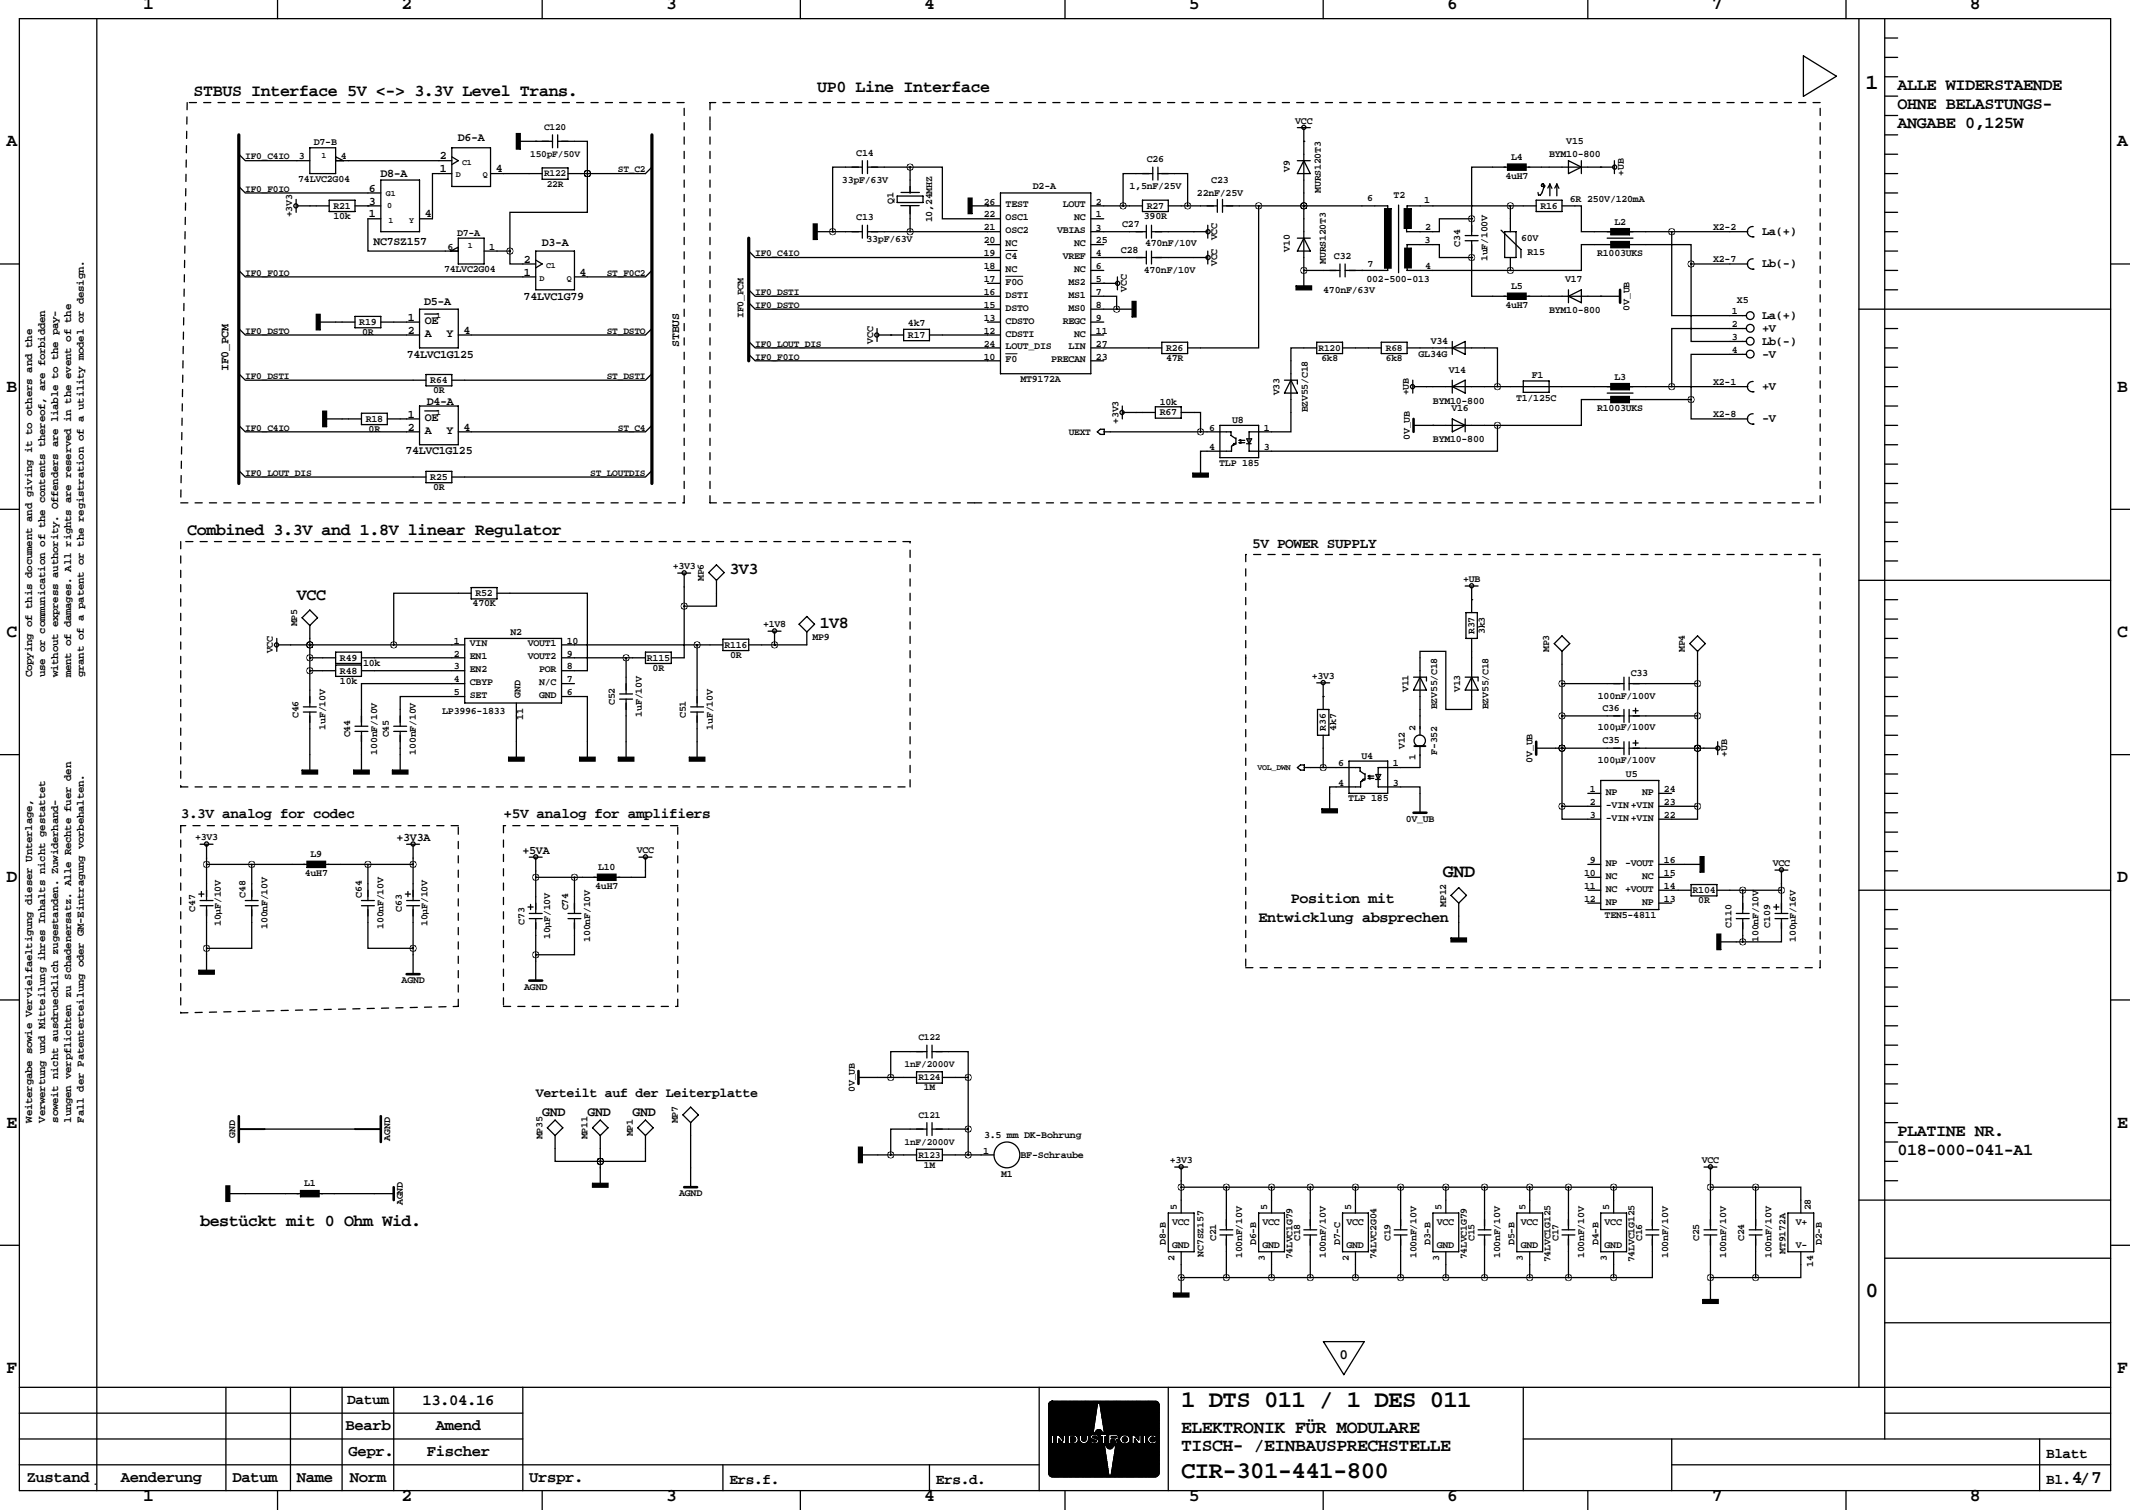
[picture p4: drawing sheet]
<svg xmlns="http://www.w3.org/2000/svg" width="419mm" height="297mm" viewBox="0 0 419 297" stroke-linecap="round" stroke-linejoin="round" font-family="sans-serif">
<defs><g id="words">
<g font-size="4.7">
<text x="232.4" y="276.8">1 DTS 011 / 1 DES 011</text>
<text x="232.4" y="290.8">CIR-301-441-800</text>
</g>
<g font-size="4.3">
<text x="367.1" y="17.6">1</text>
<text x="367.1" y="255.1">0</text>
</g>
<g font-size="3.6">
<text x="28.2" y="1.9">1</text>
<text x="79" y="1.9">2</text>
<text x="131.1" y="1.9">3</text>
<text x="181.9" y="1.9">4</text>
<text x="233.9" y="1.9">5</text>
<text x="284.7" y="1.9">6</text>
<text x="336.8" y="1.9">7</text>
<text x="387.6" y="1.9">8</text>
<text x="1.3" y="28.8">A</text>
<text x="416.6" y="28.8">A</text>
<text x="1.3" y="77.1">B</text>
<text x="416.6" y="77.1">B</text>
<text x="1.3" y="125.3">C</text>
<text x="416.6" y="125.3">C</text>
<text x="1.3" y="173.6">D</text>
<text x="283.9" y="172.6">GND</text>
<text x="416.6" y="173.6">D</text>
<text x="1.3" y="221.8">E</text>
<text x="416.6" y="221.8">E</text>
<text x="1.3" y="270.1">F</text>
<text x="416.6" y="270.1">F</text>
<text x="232.4" y="281.8">ELEKTRONIK FÜR MODULARE</text>
<text x="232.4" y="285.3">TISCH- /EINBAUSPRECHSTELLE</text>
<text x="407.7" y="291.7">4/7</text>
<text x="28.2" y="295.2">1</text>
<text x="79" y="295.2">2</text>
<text x="131.1" y="295.2">3</text>
<text x="181.9" y="295.2">4</text>
<text x="233.9" y="295.2">5</text>
<text x="284.7" y="295.2">6</text>
<text x="336.8" y="295.2">7</text>
<text x="387.6" y="295.2">8</text>
</g>
<g font-size="3.3">
<text x="373.4" y="17.6">ALLE WIDERSTAENDE</text>
<text x="38.1" y="18.9">STBUS Interface 5V &lt;-&gt; 3.3V Level Trans.</text>
<text x="160.8" y="18.1">UP0 Line Interface</text>
<text x="373.4" y="21.4">OHNE BELASTUNGS-</text>
<text x="373.4" y="25.3">ANGABE 0,125W</text>
<text x="36.8" y="105.3">Combined 3.3V and 1.8V linear Regulator</text>
<text x="143.5" y="112.9">3V3</text>
<text x="58.4" y="118">VCC</text>
<text x="161.3" y="123.6">1V8</text>
<text x="373.4" y="227.2">018-000-041-A1</text>
<text x="373.4" y="223.4">PLATINE NR.</text>
<text x="39.4" y="241.2">bestückt mit 0 Ohm Wid.</text>
</g>
<g font-size="3.1">
<text x="68" y="281.4">Bearb</text>
<text x="83.1" y="276.3">13.04.16</text>
<text x="85.8" y="281.4">Amend</text>
<text x="68.6" y="286.5">Gepr.</text>
<text x="84" y="286.5">Fischer</text>
<text x="5.2" y="291.6">Zustand</text>
<text x="23.8" y="291.6">Aenderung</text>
<text x="45.7" y="291.6">Datum</text>
<text x="58.4" y="291.6">Name</text>
<text x="68.9" y="291.6">Norm</text>
<text x="104.1" y="291.6">Urspr.</text>
</g>
<g font-size="3">
<text x="254" y="177.7">Position mit</text>
<text x="247.6" y="181.5">Entwicklung absprechen</text>
</g>
<g font-size="2.8">
<text x="246.4" y="107.8">5V POWER SUPPLY</text>
<text x="35.6" y="160.9">3.3V analog for codec</text>
<text x="99.1" y="160.9">+5V analog for amplifiers</text>
<text x="263.6" y="267.4">0</text>
<text x="68.3" y="276.2">Datum</text>
<text x="402.6" y="286.9">Blatt</text>
<text x="143.5" y="292">Ers.f.</text>
<text x="184.1" y="292">Ers.d.</text>
<text x="402.6" y="292">Bl.</text>
</g>
<g font-size="2.6">
<text x="105.4" y="215.8">Verteilt auf der Leiterplatte</text>
<text x="106.7" y="219.6">GND</text>
<text x="115.6" y="219.6">GND</text>
<text x="124.5" y="219.6">GND</text>
</g>
<g font-size="2.4">
<text x="346.7" y="46.2">La(+)</text>
<text x="346.7" y="52.6">Lb(-)</text>
<text x="346.7" y="62.8">La(+)</text>
<text x="346.7" y="65.3">+V</text>
<text x="346.7" y="67.8">Lb(-)</text>
<text x="346.7" y="70.4">-V</text>
<text x="346.7" y="76.7">+V</text>
<text x="346.7" y="83.1">-V</text>
</g>
<g font-size="2.3">
<text x="90.1" y="27.8">D6-A</text>
<text x="74.8" y="34.9">D8-A</text>
<text x="86.6" y="31.4">2</text>
<text x="86.6" y="33.9">1</text>
<text x="97.5" y="33.9">4</text>
<text x="72.6" y="37.7">6</text>
<text x="72.6" y="40.2">3</text>
<text x="72.6" y="42.8">1</text>
<text x="83.6" y="42.8">4</text>
<text x="73.5" y="48.1">NC7SZ157</text>
<text x="103.1" y="51.7">2</text>
<text x="106.6" y="48.4">D3-A</text>
<text x="103" y="59.1">74LVC1G79</text>
<text x="103.1" y="54.2">1</text>
<text x="114" y="54.2">4</text>
<text x="80.2" y="63.1">1</text>
<text x="80.2" y="65.6">2</text>
<text x="83.5" y="60.1">D5-A</text>
<text x="83.6" y="63.8">OE</text>
<text x="91.2" y="65.6">4</text>
<text x="80" y="70.5">74LVC1G125</text>
<text x="83.6" y="66.3">A</text>
<text x="87.8" y="66.3">Y</text>
<text x="133.6" y="68.2" transform="rotate(-90 133.6 68.2)">STBUS</text>
<text x="45" y="73" transform="rotate(-90 45 73)">IF0_PCM</text>
<text x="80.2" y="82.2">1</text>
<text x="83.6" y="82.8">OE</text>
<text x="84" y="79.6">D4-A</text>
<text x="79.8" y="89.3">74LVC1G125</text>
<text x="80.2" y="84.7">2</text>
<text x="83.6" y="85.3">A</text>
<text x="87.8" y="85.3">Y</text>
<text x="91.2" y="84.7">4</text>
<text x="78" y="165.4">+3V3A</text>
<text x="102.8" y="167.9">+5VA</text>
</g>
<g font-size="2.1">
<text x="6.3" y="133.2" transform="rotate(-90 6.3 133.2)">Copying of this document and giving it to others and the</text>
<text x="8.9" y="133.2" transform="rotate(-90 8.9 133.2)">use or communication of the contents thereof, are forbidden</text>
<text x="11.4" y="133.2" transform="rotate(-90 11.4 133.2)">without express authority. Offenders are liable to the pay-</text>
<text x="14" y="133.2" transform="rotate(-90 14 133.2)">ment of damages. All rights are reserved in the event of the</text>
<text x="16.5" y="133.2" transform="rotate(-90 16.5 133.2)">grant of a patent or the registration of a utility model or design.</text>
<text x="6.3" y="220.8" transform="rotate(-90 6.3 220.8)">Weitergabe sowie Vervielfaeltigung dieser Unterlage,</text>
<text x="8.9" y="220.8" transform="rotate(-90 8.9 220.8)">Verwertung und Mitteilung ihres Inhalts nicht gestattet</text>
<text x="11.4" y="220.8" transform="rotate(-90 11.4 220.8)">soweit nicht ausdruecklich zugestanden. Zuwiderhand-</text>
<text x="14" y="220.8" transform="rotate(-90 14 220.8)">lungen verpflichten zu Schadenersatz. Alle Rechte fuer den</text>
<text x="16.5" y="220.8" transform="rotate(-90 16.5 220.8)">Fall der Patenterteilung oder GM-Eintragung vorbehalten.</text>
</g>
<g font-size="2">
<text x="61.8" y="28.6">D7-B</text>
<text x="254.8" y="24.3">VCC</text>
<text x="308.2" y="28.4">V15</text>
<text x="58.7" y="35.7">74LVC2G04</text>
<text x="58.8" y="31.4">3</text>
<text x="67.1" y="31.4">4</text>
<text x="165.7" y="36">33pF/63V</text>
<text x="168.5" y="30.6">C14</text>
<text x="225.6" y="31.9">C26</text>
<text x="238.3" y="36">C23</text>
<text x="253.8" y="33.8" transform="rotate(-90 253.8 33.8)">V9</text>
<text x="296.2" y="35.2">4uH7</text>
<text x="297.3" y="31.4">L4</text>
<text x="304.8" y="30.9">BYM10-800</text>
<text x="319.5" y="34.6" transform="rotate(-90 319.5 34.6)">+UB</text>
<text x="65.6" y="41.1">R21</text>
<text x="175.8" y="40.1" transform="rotate(-90 175.8 40.1)">Q1</text>
<text x="193.6" y="40.2">26</text>
<text x="197.9" y="40.8">TEST</text>
<text x="203.2" y="37.2">D2-A</text>
<text x="209.1" y="40.8">LOUT</text>
<text x="215.6" y="40.2">2</text>
<text x="222.3" y="37.2">1,5nF/25V</text>
<text x="225.6" y="41.1">R27</text>
<text x="235.5" y="38.5">22nF/25V</text>
<text x="259.9" y="38" transform="rotate(-90 259.9 38)">MURS120T3</text>
<text x="269" y="39.5">6</text>
<text x="274.2" y="39">T2</text>
<text x="280.2" y="39.9">1</text>
<text x="303.1" y="41.1">R16</text>
<text x="308.9" y="39.8">6R 250V/120mA</text>
<text x="57.5" y="42.8" transform="rotate(-90 57.5 42.8)">+3V3</text>
<text x="65.6" y="43.1">10k</text>
<text x="89.9" y="46.3">D7-A</text>
<text x="168.5" y="43.3">C13</text>
<text x="170.5" y="47.7">33pF/63V</text>
<text x="183.4" y="43.7" transform="rotate(-90 183.4 43.7)">10,24MHZ</text>
<text x="193.6" y="47.9">20</text>
<text x="193.6" y="45.3">21</text>
<text x="193.6" y="42.8">22</text>
<text x="197.9" y="45.9">OSC2</text>
<text x="197.9" y="43.3">OSC1</text>
<text x="208" y="45.9">VBIAS</text>
<text x="211.4" y="43.3">NC</text>
<text x="215.5" y="45.4">3</text>
<text x="215.6" y="42.8">1</text>
<text x="215.6" y="47.9">25</text>
<text x="220.8" y="44.6">C27</text>
<text x="225.1" y="43.1">390R</text>
<text x="239.5" y="47.3" transform="rotate(-90 239.5 47.3)">VCC</text>
<text x="280.3" y="47.8">3</text>
<text x="280.4" y="45.3">2</text>
<text x="299.3" y="47.4">60V</text>
<text x="317.6" y="44.3">L2</text>
<text x="337.1" y="45.2">X2-2</text>
<text x="87.4" y="53.5">74LVC2G04</text>
<text x="88" y="49.1">6</text>
<text x="96.3" y="49.1">1</text>
<text x="193.6" y="52.9">18</text>
<text x="193.6" y="50.4">19</text>
<text x="197.9" y="53.5">NC</text>
<text x="197.9" y="51">C4</text>
<text x="197.9" y="48.4">NC</text>
<text x="209.1" y="51">VREF</text>
<text x="211.4" y="48.4">NC</text>
<text x="211.4" y="53.5">NC</text>
<text x="215.6" y="50.4">4</text>
<text x="215.6" y="52.9">6</text>
<text x="220.6" y="49.7">C28</text>
<text x="225.1" y="53.8">470nF/10V</text>
<text x="225.3" y="48.4">470nF/10V</text>
<text x="239.5" y="52.4" transform="rotate(-90 239.5 52.4)">VCC</text>
<text x="253.8" y="49.6" transform="rotate(-90 253.8 49.6)">V10</text>
<text x="260.9" y="51.9" transform="rotate(-90 260.9 51.9)">MURS120T3</text>
<text x="262.5" y="51">C32</text>
<text x="269.1" y="52.5">7</text>
<text x="280.4" y="52.9">4</text>
<text x="287.3" y="48.5" transform="rotate(-90 287.3 48.5)">C34</text>
<text x="292.7" y="51.4" transform="rotate(-90 292.7 51.4)">1uF/100V</text>
<text x="300.6" y="50.2">R15</text>
<text x="314.3" y="50.4">R1003UKS</text>
<text x="337.1" y="51.5">X2-7</text>
<text x="193.6" y="58">16</text>
<text x="193.6" y="55.5">17</text>
<text x="197.9" y="58.6">DSTI</text>
<text x="197.9" y="56">F0O</text>
<text x="210.2" y="56">MS2</text>
<text x="210.2" y="58.6">MS1</text>
<text x="215.6" y="55.5">5</text>
<text x="215.6" y="58">7</text>
<text x="221.7" y="57.4" transform="rotate(-90 221.7 57.4)">VCC</text>
<text x="260.4" y="57.6">470nF/63V</text>
<text x="268.9" y="55.5">002-500-013</text>
<text x="297.3" y="56.8">L5</text>
<text x="307.9" y="55.5">V17</text>
<text x="341.8" y="59.5">X5</text>
<text x="70.7" y="63.9">R19</text>
<text x="71.3" y="65.9">0R</text>
<text x="146.3" y="62.6" transform="rotate(-90 146.3 62.6)">IF0_PCM</text>
<text x="178.6" y="64.2">4k7</text>
<text x="193.6" y="65.6">12</text>
<text x="193.6" y="63.1">13</text>
<text x="193.6" y="60.6">15</text>
<text x="197.9" y="63.7">CDSTO</text>
<text x="197.9" y="61.1">DSTO</text>
<text x="209.1" y="63.7">REGC</text>
<text x="210.2" y="61.1">MS0</text>
<text x="215.6" y="60.6">8</text>
<text x="215.6" y="63.1">9</text>
<text x="215.6" y="65.6">11</text>
<text x="296.2" y="60.6">4uH7</text>
<text x="304.8" y="61.6">BYM10-800</text>
<text x="320.6" y="61.1" transform="rotate(-90 320.6 61.1)">0V_UB</text>
<text x="340.8" y="61.8">1</text>
<text x="340.8" y="64.4">2</text>
<text x="171.8" y="67.6" transform="rotate(-90 171.8 67.6)">VCC</text>
<text x="178.6" y="66.5">R17</text>
<text x="193.6" y="70.7">10</text>
<text x="193.6" y="68.2">24</text>
<text x="197.9" y="71.3">F0</text>
<text x="197.9" y="68.7">LOUT_DIS</text>
<text x="197.9" y="66.2">CDSTI</text>
<text x="206.8" y="71.3">PRECAN</text>
<text x="210.2" y="68.7">LIN</text>
<text x="211.4" y="66.2">NC</text>
<text x="215.6" y="68.2">27</text>
<text x="215.6" y="70.7">23</text>
<text x="229.4" y="69">R26</text>
<text x="229.4" y="71">47R</text>
<text x="279.1" y="70.3">GL34G</text>
<text x="281.5" y="67.7">V34</text>
<text x="340.8" y="66.9">3</text>
<text x="340.8" y="69.5">4</text>
<text x="84.7" y="75.3">R64</text>
<text x="85.2" y="77.4">0R</text>
<text x="200.8" y="75.1">MT9172A</text>
<text x="251.8" y="77.8" transform="rotate(-90 251.8 77.8)">V33</text>
<text x="277.2" y="77.8" transform="rotate(-90 277.2 77.8)">+UB</text>
<text x="285.1" y="73.3">V14</text>
<text x="301.4" y="74.3">F1</text>
<text x="317.6" y="74.8">L3</text>
<text x="337.1" y="75.7">X2-1</text>
<text x="72" y="83">R18</text>
<text x="220.1" y="83.4" transform="rotate(-90 220.1 83.4)">+3V3</text>
<text x="228.2" y="81.7">R67</text>
<text x="228.2" y="79.7">10k</text>
<text x="242.5" y="83.2">U8</text>
<text x="257.3" y="81.1" transform="rotate(-90 257.3 81.1)">BZV55/C18</text>
<text x="281.9" y="79.4">BYM10-800</text>
<text x="285.6" y="80.9">V16</text>
<text x="298.3" y="78.9">T1/125C</text>
<text x="314.3" y="80.9">R1003UKS</text>
<text x="337.1" y="82">X2-8</text>
<text x="72.5" y="85">0R</text>
<text x="237.9" y="88.5">4</text>
<text x="237.9" y="84.7">6</text>
<text x="248.7" y="84.7">1</text>
<text x="248.7" y="88.5">3</text>
<text x="277.4" y="86.5" transform="rotate(-90 277.4 86.5)">0V_UB</text>
<text x="281.9" y="87">BYM10-800</text>
<text x="84.7" y="94.4">R25</text>
<text x="239.9" y="91.6">TLP 185</text>
<text x="85.2" y="96.4">0R</text>
<text x="132.4" y="112">+3V3</text>
<text x="93" y="119.3">470K</text>
<text x="93.6" y="117.3">R52</text>
<text x="138.5" y="114.3" transform="rotate(-90 138.5 114.3)">MP6</text>
<text x="287.9" y="114.5">+UB</text>
<text x="58.5" y="123.2" transform="rotate(-90 58.5 123.2)">MP5</text>
<text x="100.4" y="125">N2</text>
<text x="150.1" y="123.4">+1V8</text>
<text x="159.9" y="125.9">MP9</text>
<text x="290.1" y="124.7" transform="rotate(-90 290.1 124.7)">R37</text>
<text x="292.1" y="124.7" transform="rotate(-90 292.1 124.7)">3k3</text>
<text x="53.7" y="128.6" transform="rotate(-90 53.7 128.6)">VCC</text>
<text x="66.9" y="130">R49</text>
<text x="71.5" y="131">10k</text>
<text x="89.3" y="126.6">1</text>
<text x="89.3" y="129.1">2</text>
<text x="89.3" y="131.7">3</text>
<text x="92.5" y="127.2">VIN</text>
<text x="92.5" y="129.7">EN1</text>
<text x="103.8" y="129.7">VOUT2</text>
<text x="103.8" y="127.2">VOUT1</text>
<text x="111.5" y="131.7">8</text>
<text x="111.5" y="129.1">9</text>
<text x="111.5" y="126.6">10</text>
<text x="127.3" y="130">R115</text>
<text x="128.4" y="132">0R</text>
<text x="142.5" y="127.4">R116</text>
<text x="143.7" y="129.4">0R</text>
<text x="304.8" y="128.3" transform="rotate(-90 304.8 128.3)">MP3</text>
<text x="331.5" y="128.3" transform="rotate(-90 331.5 128.3)">MP4</text>
<text x="66.9" y="132.5">R48</text>
<text x="66.9" y="134.5">10k</text>
<text x="89.3" y="134.2">4</text>
<text x="89.3" y="136.8">5</text>
<text x="92.5" y="132.2">EN2</text>
<text x="92.5" y="134.8">CBYP</text>
<text x="92.5" y="137.3">SET</text>
<text x="102.4" y="137.3" transform="rotate(-90 102.4 137.3)">GND</text>
<text x="106.1" y="137.3">GND</text>
<text x="106.1" y="134.8">N/C</text>
<text x="106.1" y="132.2">POR</text>
<text x="111.5" y="136.8">6</text>
<text x="111.5" y="134.2">7</text>
<text x="258.1" y="133.6">+3V3</text>
<text x="277.2" y="136.2" transform="rotate(-90 277.2 136.2)">V11</text>
<text x="287.3" y="136.2" transform="rotate(-90 287.3 136.2)">V13</text>
<text x="314.4" y="137.6">100nF/100V</text>
<text x="320.9" y="133">C33</text>
<text x="58.7" y="141.3" transform="rotate(-90 58.7 141.3)">C46</text>
<text x="64.1" y="143.5" transform="rotate(-90 64.1 143.5)">1uF/10V</text>
<text x="87" y="140.4">LP3996-1833</text>
<text x="103" y="141.6" transform="rotate(-90 103 141.6)">11</text>
<text x="120.9" y="138.7" transform="rotate(-90 120.9 138.7)">C52</text>
<text x="126.3" y="141" transform="rotate(-90 126.3 141)">1uF/10V</text>
<text x="134.9" y="141.3" transform="rotate(-90 134.9 141.3)">C51</text>
<text x="140.3" y="143.5" transform="rotate(-90 140.3 143.5)">1uF/10V</text>
<text x="260.9" y="143.8" transform="rotate(-90 260.9 143.8)">R36</text>
<text x="262.9" y="143.8" transform="rotate(-90 262.9 143.8)">4k7</text>
<text x="278.5" y="143.8" transform="rotate(-90 278.5 143.8)">2</text>
<text x="282.7" y="139.6" transform="rotate(-90 282.7 139.6)">BZV55/C18</text>
<text x="292.9" y="139.6" transform="rotate(-90 292.9 139.6)">BZV55/C18</text>
<text x="314.4" y="143.7">100µF/100V</text>
<text x="315.3" y="139.9">C36</text>
<text x="68.9" y="145.1" transform="rotate(-90 68.9 145.1)">C44</text>
<text x="74.2" y="148.4" transform="rotate(-90 74.2 148.4)">100nF/10V</text>
<text x="76.5" y="145.1" transform="rotate(-90 76.5 145.1)">C45</text>
<text x="81.8" y="148.4" transform="rotate(-90 81.8 148.4)">100nF/10V</text>
<text x="267.9" y="149.2">U4</text>
<text x="276.4" y="147.3" transform="rotate(-90 276.4 147.3)">V12</text>
<text x="278.5" y="149.5" transform="rotate(-90 278.5 149.5)">1</text>
<text x="282.7" y="148.5" transform="rotate(-90 282.7 148.5)">F-352</text>
<text x="301.5" y="150" transform="rotate(-90 301.5 150)">0V_UB</text>
<text x="315.3" y="146.2">C35</text>
<text x="339.8" y="148.9" transform="rotate(-90 339.8 148.9)">+UB</text>
<text x="263.3" y="154.5">4</text>
<text x="263.3" y="150.7">6</text>
<text x="274.1" y="150.7">1</text>
<text x="274.1" y="154.5">3</text>
<text x="312.8" y="155.8">1</text>
<text x="314.4" y="150">100µF/100V</text>
<text x="319.9" y="152.8">U5</text>
<text x="327.4" y="155.8">24</text>
<text x="265.3" y="157.6">TLP 185</text>
<text x="276.6" y="161.7">0V_UB</text>
<text x="312.8" y="158.4">2</text>
<text x="312.8" y="160.9">3</text>
<text x="316" y="156.4">NP</text>
<text x="316" y="158.9">-VIN+VIN</text>
<text x="316" y="161.4">-VIN+VIN</text>
<text x="323.1" y="156.4">NP</text>
<text x="327.4" y="160.9">22</text>
<text x="327.4" y="158.4">23</text>
<text x="38.4" y="165.3">+3V3</text>
<text x="125.3" y="167.8">VCC</text>
<text x="60" y="172.4">4uH7</text>
<text x="61.1" y="168.6">L9</text>
<text x="117.7" y="171.1">L10</text>
<text x="311.7" y="172.3">10</text>
<text x="312.8" y="169.8">9</text>
<text x="316" y="170.3">NP</text>
<text x="316" y="172.9">NC</text>
<text x="319.7" y="170.3">-VOUT</text>
<text x="323.1" y="172.9">NC</text>
<text x="327.4" y="172.3">15</text>
<text x="327.4" y="169.8">16</text>
<text x="348.8" y="170.4">VCC</text>
<text x="38.4" y="179.4" transform="rotate(-90 38.4 179.4)">C47</text>
<text x="48.3" y="176.6" transform="rotate(-90 48.3 176.6)">C48</text>
<text x="71.2" y="176.6" transform="rotate(-90 71.2 176.6)">C64</text>
<text x="79" y="179.4" transform="rotate(-90 79 179.4)">C63</text>
<text x="111.8" y="179.1" transform="rotate(-90 111.8 179.1)">C74</text>
<text x="117.1" y="174.9">4uH7</text>
<text x="284.5" y="178.4" transform="rotate(-90 284.5 178.4)">MP12</text>
<text x="311.7" y="174.9">11</text>
<text x="311.7" y="177.4">12</text>
<text x="316" y="175.4">NC</text>
<text x="316" y="178">NP</text>
<text x="319.7" y="175.4">+VOUT</text>
<text x="323.1" y="178">NP</text>
<text x="327.4" y="177.4">13</text>
<text x="327.4" y="174.9">14</text>
<text x="333" y="175.7">R104</text>
<text x="334.2" y="177.7">0R</text>
<text x="43.5" y="182.2" transform="rotate(-90 43.5 182.2)">10µF/10V</text>
<text x="52.6" y="182.7" transform="rotate(-90 52.6 182.7)">100nF/10V</text>
<text x="75.5" y="182.7" transform="rotate(-90 75.5 182.7)">100nF/10V</text>
<text x="84.1" y="182.2" transform="rotate(-90 84.1 182.2)">10µF/10V</text>
<text x="103.2" y="181.9" transform="rotate(-90 103.2 181.9)">C73</text>
<text x="108.2" y="184.7" transform="rotate(-90 108.2 184.7)">10µF/10V</text>
<text x="116.1" y="185.3" transform="rotate(-90 116.1 185.3)">100nF/10V</text>
<text x="315.7" y="180.5">TEN5-4811</text>
<text x="340.7" y="182.5" transform="rotate(-90 340.7 182.5)">C110</text>
<text x="346" y="185.3" transform="rotate(-90 346 185.3)">100nF/10V</text>
<text x="348.3" y="182.5" transform="rotate(-90 348.3 182.5)">C109</text>
<text x="353.4" y="185.3" transform="rotate(-90 353.4 185.3)">100µF/16V</text>
<text x="79" y="193.5">AGND</text>
<text x="103.2" y="194.7">AGND</text>
<text x="168.2" y="214.8" transform="rotate(-90 168.2 214.8)">0V_UB</text>
<text x="133.4" y="221" transform="rotate(-90 133.4 221)">MP7</text>
<text x="46.3" y="223.8" transform="rotate(-90 46.3 223.8)">GND</text>
<text x="76.8" y="224.4" transform="rotate(-90 76.8 224.4)">AGND</text>
<text x="106.7" y="224.1" transform="rotate(-90 106.7 224.1)">MP35</text>
<text x="115.6" y="224.1" transform="rotate(-90 115.6 224.1)">MP11</text>
<text x="124.5" y="223.5" transform="rotate(-90 124.5 223.5)">MP1</text>
<text x="193.4" y="226.9">1</text>
<text x="193.6" y="223.9">3.5 mm DK-Bohrung</text>
<text x="200.8" y="227.7">BF-Schraube</text>
<text x="59.8" y="233.3">L1</text>
<text x="197" y="231.6">M1</text>
<text x="230.2" y="228.8">+3V3</text>
<text x="334.9" y="228.8">VCC</text>
<text x="79.3" y="237.1" transform="rotate(-90 79.3 237.1)">AGND</text>
<text x="133.6" y="235.4">AGND</text>
<text x="231.5" y="238.1" transform="rotate(-90 231.5 238.1)">5</text>
<text x="249.3" y="238.1" transform="rotate(-90 249.3 238.1)">5</text>
<text x="265.8" y="238.1" transform="rotate(-90 265.8 238.1)">5</text>
<text x="283.6" y="238.1" transform="rotate(-90 283.6 238.1)">5</text>
<text x="300.1" y="238.1" transform="rotate(-90 300.1 238.1)">5</text>
<text x="316.6" y="238.1" transform="rotate(-90 316.6 238.1)">5</text>
<text x="356.3" y="238.1" transform="rotate(-90 356.3 238.1)">28</text>
<text x="229.4" y="244.9" transform="rotate(-90 229.4 244.9)">D8-B</text>
<text x="230.6" y="240.9">VCC</text>
<text x="230.6" y="245.5">GND</text>
<text x="239.3" y="244.1" transform="rotate(-90 239.3 244.1)">C21</text>
<text x="247.2" y="244.9" transform="rotate(-90 247.2 244.9)">D6-B</text>
<text x="248.4" y="240.9">VCC</text>
<text x="248.4" y="245.5">GND</text>
<text x="255.8" y="244.1" transform="rotate(-90 255.8 244.1)">C18</text>
<text x="263.7" y="244.9" transform="rotate(-90 263.7 244.9)">D7-C</text>
<text x="264.9" y="240.9">VCC</text>
<text x="264.9" y="245.5">GND</text>
<text x="273.6" y="244.1" transform="rotate(-90 273.6 244.1)">C19</text>
<text x="281.5" y="244.9" transform="rotate(-90 281.5 244.9)">D3-B</text>
<text x="282.7" y="240.9">VCC</text>
<text x="282.7" y="245.5">GND</text>
<text x="290.1" y="244.1" transform="rotate(-90 290.1 244.1)">C15</text>
<text x="298" y="244.9" transform="rotate(-90 298 244.9)">D5-B</text>
<text x="299.2" y="240.9">VCC</text>
<text x="299.2" y="245.5">GND</text>
<text x="306.6" y="244.1" transform="rotate(-90 306.6 244.1)">C17</text>
<text x="314.5" y="244.9" transform="rotate(-90 314.5 244.9)">D4-B</text>
<text x="315.7" y="240.9">VCC</text>
<text x="315.7" y="245.5">GND</text>
<text x="323.1" y="244.1" transform="rotate(-90 323.1 244.1)">C16</text>
<text x="334.3" y="244.1" transform="rotate(-90 334.3 244.1)">C25</text>
<text x="343.2" y="244.1" transform="rotate(-90 343.2 244.1)">C24</text>
<text x="353.3" y="241">V+</text>
<text x="353.3" y="245.5">V-</text>
<text x="358.4" y="244.9" transform="rotate(-90 358.4 244.9)">D2-B</text>
<text x="231.1" y="248.1" transform="rotate(-90 231.1 248.1)">2</text>
<text x="236.8" y="247.2" transform="rotate(-90 236.8 247.2)">NC7SZ157</text>
<text x="244.4" y="247.5" transform="rotate(-90 244.4 247.5)">100nF/10V</text>
<text x="248.9" y="248.1" transform="rotate(-90 248.9 248.1)">3</text>
<text x="254.3" y="247.8" transform="rotate(-90 254.3 247.8)">74LVC1G79</text>
<text x="260.9" y="247.5" transform="rotate(-90 260.9 247.5)">100nF/10V</text>
<text x="265.4" y="248.1" transform="rotate(-90 265.4 248.1)">2</text>
<text x="270.8" y="247.8" transform="rotate(-90 270.8 247.8)">74LVC2G04</text>
<text x="278.7" y="247.5" transform="rotate(-90 278.7 247.5)">100nF/10V</text>
<text x="283.1" y="248.1" transform="rotate(-90 283.1 248.1)">3</text>
<text x="288.6" y="247.8" transform="rotate(-90 288.6 247.8)">74LVC1G79</text>
<text x="295.2" y="247.5" transform="rotate(-90 295.2 247.5)">100nF/10V</text>
<text x="299.7" y="248.1" transform="rotate(-90 299.7 248.1)">3</text>
<text x="305.1" y="248.3" transform="rotate(-90 305.1 248.3)">74LVC1G125</text>
<text x="311.7" y="247.5" transform="rotate(-90 311.7 247.5)">100nF/10V</text>
<text x="316.2" y="248.1" transform="rotate(-90 316.2 248.1)">3</text>
<text x="321.6" y="248.3" transform="rotate(-90 321.6 248.3)">74LVC1G125</text>
<text x="328.2" y="247.5" transform="rotate(-90 328.2 247.5)">100nF/10V</text>
<text x="339.6" y="247.5" transform="rotate(-90 339.6 247.5)">100nF/10V</text>
<text x="348.5" y="247.5" transform="rotate(-90 348.5 247.5)">100nF/10V</text>
<text x="351.3" y="246.6" transform="rotate(-90 351.3 246.6)">MT9172A</text>
<text x="356.8" y="249.2" transform="rotate(-90 356.8 249.2)">14</text>
</g>
<g font-size="1.9">
<text x="107" y="25.5">C120</text>
<text x="48.3" y="31.4">IF0_C4IO</text>
<text x="104.3" y="30.9">150pF/50V</text>
<text x="107" y="34.7">R122</text>
<text x="121.6" y="33.9">ST_C2</text>
<text x="48.3" y="37.7">IF0_F0IO</text>
<text x="107.6" y="36.7">22R</text>
<text x="148.6" y="50.4">IF0_C4IO</text>
<text x="48.3" y="54.2">IF0_F0IO</text>
<text x="119.4" y="54.2">ST_F0C2</text>
<text x="148.6" y="58">IF0_DSTI</text>
<text x="48.3" y="65.6">IF0_DSTO</text>
<text x="119.4" y="65.6">ST_DSTO</text>
<text x="148.6" y="60.6">IF0_DSTO</text>
<text x="148.6" y="68.2">IF0_LOUT_DIS</text>
<text x="148.6" y="70.7">IF0_F0IO</text>
<text x="259.4" y="69">R120</text>
<text x="260" y="71">6k8</text>
<text x="272.7" y="69">R68</text>
<text x="272.7" y="71">6k8</text>
<text x="48.3" y="74.5">IF0_DSTI</text>
<text x="119.4" y="74.5">ST_DSTI</text>
<text x="48.3" y="84.7">IF0_C4IO</text>
<text x="121.6" y="84.7">ST_C4</text>
<text x="210.3" y="85.5">UEXT</text>
<text x="48.3" y="93.6">IF0_LOUT_DIS</text>
<text x="116.1" y="93.6">ST_LOUTDIS</text>
<text x="178" y="209.9">1nF/2000V</text>
<text x="180.7" y="204.6">C122</text>
<text x="180.7" y="212.5">R124</text>
<text x="181.8" y="214.5">1M</text>
<text x="180.7" y="219.8">C121</text>
<text x="178" y="225.2">1nF/2000V</text>
<text x="180.7" y="227.7">R123</text>
<text x="181.8" y="229.8">1M</text>
</g>
<g font-size="1.6">
<text x="63.2" y="31.1">1</text>
<text x="89.7" y="34.9">D</text>
<text x="90.9" y="32.4">C1</text>
<text x="95" y="34.9">Q</text>
<text x="75.9" y="38.5">G1</text>
<text x="76.2" y="41">0</text>
<text x="76.5" y="43.8">1</text>
<text x="80.5" y="43.8">Y</text>
<text x="92" y="48.9">1</text>
<text x="107.4" y="52.7">C1</text>
<text x="106.2" y="55.2">D</text>
<text x="111.5" y="55.2">Q</text>
<text x="85.9" y="62.6">1</text>
<text x="85.9" y="81.6">1</text>
<text x="247.4" y="151.4">VOL_DWN</text>
</g>
</g></defs>
<g fill="none" stroke="#000" stroke-width=".25" stroke-dasharray="1.4 1.4">
<path d="M36.8 20.2l-1.2 78.7M134.6 20.2h-97.8M139.7 20.2v3.8M358.1 20.2h-218.4M35.6 98.9h99M134.6 98.9v-78.7M139.7 98.9v-74.9M191.8 98.9h166.3M191.8 98.9h-52.1M358.1 98.9v-78.7M35.6 106.5v48.3M179.1 106.5h-143.5"/>
<path d="M245.1 109.1v20.3M358.1 109.1h-113M245.1 129.4v61M35.6 154.8h143.5M179.1 154.8v-48.3M35.6 162.4v36.8M90.2 162.4h-54.6M99.1 162.4v35.6M133.3 162.4h-34.2M35.6 199.2l54.6-1.2M90.2 198v-35.6M99.1 198h34.2"/>
<path d="M133.3 198v-35.6M245.1 190.4h113M358.1 190.4v-81.3"/>
</g>
<path d="M278.3 146.8h2.2M47 222.1h5.1M69.8 222.1h5.1" fill="none" stroke="#000" stroke-width=".38"/>
<path d="M318.8 57v2.5M278.1 82.4v2.5M278.1 159.9h2.6M302.3 145.9v2.5M80 191.6h2.5M104.1 192.9h2.6M47 219.6v5M74.9 219.6v5M168.9 210.7v2.5M77.5 233.5v2.6M134.6 233.5h2.6" fill="none" stroke="#000" stroke-width=".51"/>
<g fill="none" stroke="#000" stroke-width=".25">
<path d="M54.6 0v3.7M106.7 0v3.7M157.5 0v3.7M209.5 0v3.7M260.3 0v3.7M312.4 0v3.7M363.2 0v3.7M3.8 3.7h411.5v289.5h-411.5zM19 3.7v289.5M354.8 11l6.5 4-6.5 4zM365.8 3.7v269.2M370.8 18.9h2.6"/>
<path d="M370.8 15.1h2.6M370.8 11.3h2.6M370.8 7.5h2.6M370.8 3.7v279.4M47 36.7l1.3 1.3h26.6M47 30.3l1.3 1.3h12.7M58.3 39.2v2.6M61 29.1h5v5h-5zM64.8 39.4h5v2.2h-5zM66 31.6h22.9M66 30.8l1.6 .8M74.9 35.4h7.6v10.2h-7.6z"/>
<path d="M88.9 34.1h-3.8v8.9h-2.6M88.9 29.1h7.6v7.6h-7.6zM88.9 30.8l1.3 .8-1.3 .8M96.5 34.1h10.2M102.4 27.8h6.3M105.4 27.8h.1M106.7 33h5.1v2.3h-5.1zM108.7 26.5v2.6M109.7 27.8h5.9v6.3M109.7 26.5v2.6M115.6 34.1v7.7h-15.3v7.6M115.6 34.1h.1"/>
<path d="M128.3 32.9l-1.3 1.2h-15.2M169.7 32.9h-5.9v12.7M169.7 31.6v2.5M170.7 32.9h8.4M170.7 31.6v2.5M176.5 38.6h5.1v1.2h-5.1zM177.3 37.9h3.6M179.1 32.9h6.3v10.1h11.4M179.1 32.9v5.1M196.8 38h17.8v35.5h-17.8zM224.8 39.4h5.1v2.2h-5.1zM226.8 34.1h-5.8v6.4"/>
<path d="M226.8 32.9v2.5M227.8 34.1h5.9v6.4M227.8 32.9v2.5M239.5 39.2v2.6M240.5 39.2v2.6M255.3 31.6h2.5M255.3 25.1h2.5M256.5 27.8h.1M256.5 31.6l1.3 2.5h-2.5zM256.5 25.3v30.9M296.6 32.9h-7v10.1M300.3 32.9h17.1"/>
<path d="M302.3 39.4h5v2.2h-5zM304 36.6a.49 .49 0 0 1-.7-.2l.2-.3h.2a2.12 2.12 0 0 1-.6 2.3h-.4l-.1-.5M304.5 37l.5-.8 .4 .8M305 36.1v2.4M305.9 37l.4-.8 .4 .8M306.3 36.1v2.4M308.6 31.6l2.5 1.3-2.5 1.2zM311.1 31.6v2.5M315 32.9h.1M317.7 31.6v2.5M370.8 38h2.6M370.8 34.1h2.6"/>
<path d="M370.8 30.3h2.6M370.8 26.5h2.6M370.8 22.7h2.6M0 51.9h3.8M47 53.2l1.3 1.3h57.1M58.5 40.5h6.3M69.8 40.5h5.1M72.4 40.5h.1M74.9 43h-2.5v6.4h17.8M90.2 46.8h5v5.1h-5zM90.2 48.6l-1.6 .8M95.2 49.4h5.1"/>
<path d="M100.3 49.4v2.5h5.1M105.4 49.4h7.6v7.6h-7.6zM105.4 51.2l1.3 .7-1.3 .8M128.3 53.2l-1.3 1.3h-14M147.3 49.4l1.3 1.3h48.2M147.3 59.5l1.3 1.3h48.2M147.3 57l1.3 1.3h48.2M160.8 45.6h8.9M163.8 45.6h.1M169.7 44.3v2.5M170.7 45.6h26.1M170.7 44.3v2.5"/>
<path d="M177.2 40.4h3.6M179.1 40.4v5.2M191.3 40.5h5.5M194.3 40.5h.1M194.3 53.2h2.5M194.3 48.1h2.5M194.3 55.7h2.5M214.6 58.3h5.1v2.5M214.6 53.2h2.6M214.6 45.6h11M214.6 40.5h10.2M214.6 48.1h2.6"/>
<path d="M214.6 50.7h11M214.6 43h2.6M214.6 55.7h5.1M217.2 55.7h.1M219.9 54.5v2.5M225.6 44.3v2.5M225.6 49.4v2.5M226.6 45.6h10.8M226.6 50.7h10.8M226.6 44.3v2.5M226.6 49.4v2.5M229.9 40.5h9.6"/>
<path d="M237.6 44.3v2.5M237.6 49.4v2.5M240.5 40.5h32.5v1.3M247.6 40.5v27.9h-13.9M255.3 46.8h2.5M256.5 53.2h.1M256.5 40.5h.1M256.5 53.2h7.2M256.5 46.8l1.3 2.6h-2.5zM263.7 51.9v2.6M264.7 51.9v2.6M268 53.2h.1"/>
<path d="M273 51.9v1.3h-8.3M275.2 40.3v13.4M276.9 49.4v-1.3h6.3v2.6h6.4M276.9 52.5v.7h20.3M288.3 47.4h2.5M288.3 46.3h2.5M289.6 43h.1M289.6 43h-6.4v2.6h-6.4v-.7M289.6 50.7h.1M289.6 50.7v7.6h7M289.6 43v3.3M289.6 47.4v3.3"/>
<path d="M295.4 45.3l3.9 3.8v1.6M296.1 45.6h2.2v5.1h-2.2zM297.2 53.2h.1M297.2 40.5v5.1M297.2 50.7v2.5M300.3 58.3h18.4M302.3 40.5h-25.4v.6M307.3 40.5h3.8v5.1h32.8M308.6 58.3l2.5-1.3v2.5zM308.6 57v2.5M315 58.3h.1M316.2 46.8h5.1"/>
<path d="M328.9 45.6v16.5h14.8M332.7 51.9v-3.8h-21.6v5.1h-13.9M332.7 51.9v15.3h11M332.7 51.9h11.2M344.9 46.6h.1M344.9 52.9h.1M345 44.6a1.02 1.02 0 0 0-1.2 1 1.02 1.02 0 0 0 1.1 1M345 50.9a1.02 1.02 0 0 0-1.2 1 1.02 1.02 0 0 0 1.1 1M370.8 57h2.6M370.8 53.2h2.6M370.8 49.4h2.6M370.8 45.6h2.6"/>
<path d="M370.8 41.8h2.6M415.3 51.9h3.8M47 64.6l1.3 1.3h34.2M47 73.5l1.3 1.3h35.5M63 63.4h6.8M69.8 62.2h5.1v2.3h-5.1zM74.9 63.4h7.6M82.5 79.9h7.7v7.6h-7.7zM82.5 60.8h7.7v7.6h-7.7zM83.6 61.8h2.6M83.8 73.7h5.1v2.2h-5.1zM128.3 64.6l-1.3 1.3h-36.8"/>
<path d="M128.3 73.5l-1.3 1.3h-38.1M147.3 67.2l1.3 1.2h48.2M147.3 69.7l1.3 1.3h48.2M172.6 64.6v2.6M172.8 65.9h5M175.3 65.9h.1M177.8 64.8h5.1v2.2h-5.1zM182.9 65.9h13.9M194.3 63.4h2.5M214.6 68.4h14M214.6 60.8h8.2M214.6 63.4h2.6"/>
<path d="M214.6 65.9h2.6M214.6 71h2.6M219.7 60.8h.1M220.8 79.9v2.5M228.6 67.3h5.1v2.3h-5.1zM252.7 74.8h2.6v.8M254 74.8l1.3 2.5h-2.6zM259.1 68.4h-5.1v16.5h-8.2v3.9h48.8v-5.1M259.1 67.3h5.1v2.3h-5.1zM264.2 68.4h7.6M271.8 67.3h5.1v2.3h-5.1zM276.9 68.4h17.7v7.7"/>
<path d="M278 74.8v2.5M278.2 76.1h65.7M285.8 67.2v2.5M285.8 74.8v2.5M285.8 76.1l2.5-1.3v2.5zM285.8 68.4l2.5-1.2v2.5zM299.7 74.9h5.1v2.3h-5.1zM316.2 77.3h5.1M332.7 78.6h-21.6v5.1h-16.5M332.7 78.6v3.8h11.2M343.7 69.7h-11v8.9M343.7 64.6h-14.8v11.5"/>
<path d="M344.9 77.1h.1M345 75a1.02 1.02 0 0 0-1.2 1.1 1.02 1.02 0 0 0 1.1 1M365.8 60.8h49.5M370.8 79.9h2.6M370.8 76.1h2.6M370.8 72.2h2.6M370.8 68.4h2.6M370.8 64.6h2.6M47 83.7l1.3 1.2h34.2M47 92.6l1.3 1.2h35.5M64.3 82.4h6.8M71.1 81.3h5.1v2.2h-5.1z"/>
<path d="M76.2 82.4h6.3M83.6 80.8h2.6M83.8 92.7h5.1v2.3h-5.1zM128.3 83.7l-1.3 1.2h-36.8M128.3 92.6l-1.3 1.2h-38.1M215.9 84.9l.6-.5h.8v1.1h-.8zM217.3 84.9h24.9v.8l1 .6M221 81.1h6.3M227.3 80h5.1v2.3h-5.1zM232.4 81.1h3.8v3.8M240 83.7h7.6v6.3h-7.6zM242.8 87.2l.2 .2-.4 .2z"/>
<path d="M243.2 87.1l-.9 .7v1h-6.1v4.3M243.2 86.1v1.3M243.8 87.1h1.1M243.8 86.6h1.1M244.1 86.9l-.3 .2 .4 .1M244.1 86.5l-.3 .1 .4 .2M245.3 87.3h.9M245.3 86.3h1l-.5 1zM278.2 83.7h16.4M281.9 83.7h.1M285.8 82.4l2.5 1.3-2.5 1.2zM288.3 82.4v2.5"/>
<path d="M344.9 83.4h.1M345 81.4a1.02 1.02 0 0 0-1.2 1 1.02 1.02 0 0 0 1.1 1M370.8 98.9h2.6M370.8 95.1h2.6M370.8 91.3h2.6M370.8 87.5h2.6M370.8 83.7h2.6M0 100.2h3.8M92.7 116.7h-15.2v10.2M92.7 115.6h5.1v2.2h-5.1zM97.8 116.7h17.8v15.2h-5.1M133.3 112.7h2.6"/>
<path d="M134.6 112.9v16.5h-2.5M139.4 112.6l1.6-1.5 1.5 1.5-1.5 1.6zM141 114.2v5h-6.4M288.3 115.3h2.5M289.6 118h.1M289.6 115.5v5M365.8 114.2h49.5M370.8 118h2.6M370.8 110.3h2.6M370.8 106.5h2.6M370.8 102.7h2.6M415.3 100.2h3.8"/>
<path d="M54.5 125.6v2.5M54.7 126.9h36.7M59.7 139.1h2.5M61 126.9h.1M61 129.4h5M61 120l1.5 1.5-1.5 1.5-1.6-1.5zM61 123v16.1M61 131.9h5M66 128.3h5.1v2.2h-5.1zM66 130.8h5.1v2.3h-5.1zM71.1 129.4h20.3M71.1 131.9h20.3"/>
<path d="M91.4 137h-12.7v5.9M91.4 134.5h-20.3v8.4M91.4 125.6h19.1v12.7h-19.1zM101.6 138.3v10.7M110.5 137h5.1v12M110.5 129.4h16.5M110.5 134.5h2.5M110.5 126.9h31.7M121.9 137.5h2.6M121.9 136.5h2.6M123.2 129.4v7.1M123.2 137.5v11.5"/>
<path d="M127 128.3h5.1v2.2h-5.1zM135.9 139.1h2.5M137.2 126.9v12.2M142.2 125.7h5.1v2.3h-5.1zM151.1 124.2h2.6M152.4 126.9h.1M152.4 124.4v2.5M157.2 122.8l1.5-1.5 1.6 1.5-1.6 1.5zM158.7 124.3v2.6h-11.4M259.1 134.3h2.5M259.2 139.6h2.3v5h-2.3zM260.3 137h.1"/>
<path d="M260.3 134.5v5.1M278.1 133.2h2.6v.8M279.4 133.2l1.3 2.5h-2.6zM288.3 133.2h2.5v.8M288.4 120.5h2.3v5.1h-2.3zM289.6 125.6v14h-5.1v-11.5h-5.1v16.5M289.6 133.2l1.2 2.5h-2.5zM305.8 126.6l1.5-1.5 1.6 1.5-1.6 1.5zM307.3 128.1v30.5M307.3 134.5h12.2M319.5 133.2v2.5M319.5 139.6v2.5"/>
<path d="M320.5 133.2v2.5M320.5 139.6v2.5M320.5 134.5h13.5M321.3 139.8h1M321.8 139.3v1M332.5 126.6l1.5-1.5 1.5 1.5-1.5 1.5zM334 128.1v30.5M370.8 137h2.6M370.8 133.2h2.6M370.8 129.4h2.6M370.8 125.6h2.6M370.8 121.8h2.6"/>
<path d="M0 148.4h3.8M59.7 140.1h2.5M61 140.1v11.4M69.8 143.9h2.6M69.8 142.9h2.6M71.1 143.9v7.6M77.5 143.9h2.5M77.5 142.9h2.5M78.7 143.9v7.6M135.9 140.1h2.5M137.2 140.1v8.9M255.3 151l.6-.5h.7v1h-.7z"/>
<path d="M256.6 151h11v.7l1 .7M260.3 144.6v6.4M265.4 149.7h7.6v6.4h-7.6zM268.2 153.3l.2 .2-.4 .1zM268.6 153.2l-.9 .6v1h-6.1v4.3M268.6 152.2v1.2M269.2 153.1h1.1M269.2 152.7h1.1M269.5 153l-.3 .1 .4 .2M269.5 152.5l-.3 .2 .4 .1M270.7 153.3h.9M270.7 152.4h1l-.5 .9z"/>
<path d="M279.4 146.7v4.3h-8.2v3.8h8.2v5M302.3 147.2h17.2M307.3 158.6v2.5h7.7M307.3 147.2h.1M307.3 140.8h12.2M307.3 158.6h7.7M312.4 156.1h2.6M315 153.5h11.4v25.4h-11.4zM319.5 145.9v2.5M320.5 140.8h13.5M320.5 147.2h17.3M320.5 145.9v2.5"/>
<path d="M321.3 146.2h1M321.8 145.7v1M326.4 156.1h2.5M326.4 158.6h7.6M334 158.6v2.5h-7.6M334 147.2h.1M338 145.9v2.5M370.8 148.4h2.6M370.8 159.9h2.6M370.8 156.1h2.6M370.8 152.3h2.6M370.8 144.6h2.6"/>
<path d="M370.8 140.8h2.6M415.3 148.4h3.8M39.1 175.9h1M39.4 177.2h2.5M39.4 178.2h2.5M39.4 166.1h2.5M39.6 175.4v1M40.6 166.3v10.9M40.6 178.2v12.7M40.6 170h19.8M48.3 177.2h2.5M48.3 178.2h2.5"/>
<path d="M49.5 178.2v8.3h-8.9M49.5 170v7.2M64.1 170h17.2M71.1 177.2h2.6M71.1 178.2h2.6M72.4 178.2v8.3h8.9M72.4 170v7.2M79.8 175.9h1M80 177.2h2.5M80 178.2h2.5M80 166.1h2.5M80.3 175.4v1"/>
<path d="M81.3 166.3v10.9M81.3 178.2v13.4M103.9 178.4h1M104.1 179.7h2.6M104.1 168.6h2.6M104.4 177.9v1M105.4 168.8v10.9M105.4 172.6h12.2M111.8 179.7h2.5M113 172.6v7.1M125.7 168.6h2.6M127 171.3v1.3h-5.8"/>
<path d="M127 168.8v2.6M287 177.7v6.8M287 174.6l1.5 1.5-1.5 1.6-1.5-1.6zM312.4 175.1h2.6M312.4 170h2.6M312.4 172.6h2.6M312.4 177.7h2.6M326.4 175.1h6.3M326.4 170h8.1M326.4 172.6h2.5M326.4 177.7h2.5M332.7 174h5.1v2.2h-5.1z"/>
<path d="M337.8 175.1h12.7M341.6 179.7h2.6M342.9 175.1v4.6M349 178.4h1M349.2 179.7h2.6M349.2 171.2h2.6M349.5 177.9v1M350.5 171.4v8.3M365.8 175.1h49.5M370.8 171.3h2.6M370.8 167.5h2.6M370.8 163.7h2.6"/>
<path d="M370.8 178.9h2.6M0 196.7h3.8M104.1 180.7h2.6M105.4 180.7v12.1M111.8 180.7h2.5M113 180.7v7.1h-7.6M338.6 185.3h4.3M341.6 180.7h2.6M342.9 180.7v4.6M349.2 180.7h2.6M350.5 180.7v4.6h-7.6M370.8 194.2h2.6"/>
<path d="M370.8 198h2.6M370.8 190.4h2.6M370.8 186.5h2.6M370.8 182.7h2.6M415.3 196.7h3.8M134.4 219.3l1.5-1.5 1.5 1.5-1.5 1.5zM169 211.9h11.3M180.3 210.8h5.1v2.3h-5.1zM182.4 206.9h-7.1v5M182.4 205.6v2.5M183.4 206.9h7.1v5M183.4 205.6v2.5"/>
<path d="M185.4 211.9h5.1M190.5 211.9v15.3M370.8 201.8h2.6M370.8 205.6h2.6M370.8 209.4h2.6M370.8 213.2h2.6M370.8 217h2.6M45.2 234.8h13.9M52.1 222.1h17.7M62.8 234.8h14.6M107.7 221.9l1.5-1.6 1.5 1.6-1.5 1.5zM109.2 223.4v5.1h8.9"/>
<path d="M118.1 228.5h.1M118.1 220.3l1.5 1.6-1.5 1.5-1.5-1.5zM118.1 223.4v9.4M125.5 221.9l1.5-1.6 1.5 1.6-1.5 1.5zM127 223.4v5.1h-8.9M135.9 220.8v12.7M169.7 227.2h10.6M180.3 226.1h5.1v2.2h-5.1zM182.4 222.1h-7.1v5.1M182.4 220.8v2.6M183.4 222.1h7.1M183.4 220.8v2.6"/>
<path d="M185.4 227.2h10.2M229.9 238.6h5v7.6h-5zM231.1 229.6h2.6M232.4 229.8v8.8M232.4 233.5h85.1M241.3 233.5v8.4M247.6 238.6h5.1v7.6h-5.1zM250.2 233.5v5.1M257.8 233.5v8.4M264.2 238.6h5v7.6h-5zM266.7 233.5v5.1M275.6 233.5v8.4"/>
<path d="M281.9 238.6h5.1v7.6h-5.1zM284.5 233.5v5.1M292.1 233.5v8.4M298.4 238.6h5.1v7.6h-5.1zM301 233.5v5.1M308.6 233.5v8.4M315 238.6h5v7.6h-5zM317.5 233.5h7.6v8.4M317.5 233.5v5.1M335.3 229.6h2.5M336.5 229.8v12.1M336.5 233.5h8.9"/>
<path d="M345.4 233.5h8.9v5.1M345.4 233.5v8.4M351.8 238.6h5.1v7.6h-5.1zM365.8 236.1h49.5M370.8 220.8h2.6M370.8 224.6h2.6M370.8 228.5h2.6M370.8 232.3h2.6M0 245h3.8M232.4 251.3h.1M232.4 246.2v8.2M232.4 251.3h85.1"/>
<path d="M240 242.9h2.6M240 241.9h2.6M241.3 242.9v8.4M250.2 246.2v5.1M256.5 242.9h2.6M256.5 241.9h2.6M257.8 242.9v8.4M266.7 246.2v5.1M274.3 242.9h2.6M274.3 241.9h2.6M275.6 242.9v8.4M284.5 246.2v5.1"/>
<path d="M290.8 242.9h2.6M290.8 241.9h2.6M292.1 242.9v8.4M301 246.2v5.1M307.3 242.9h2.6M307.3 241.9h2.6M308.6 242.9v8.4M317.5 246.2v5.1M323.8 242.9h2.6M323.8 241.9h2.6M325.1 242.9v8.4h-7.6M335.3 242.9h2.5"/>
<path d="M335.3 241.9h2.5M336.5 242.9v12.7M336.5 251.3h8.9M344.2 242.9h2.5M344.2 241.9h2.5M345.4 242.9v8.4M354.3 246.2v5.1h-8.9M370.8 247.5h44.5M415.3 245h3.8M3.8 272.9h411.5M3.8 278h99.1M44.4 272.9v20.3"/>
<path d="M57.1 272.9v20.3M67.3 272.9v20.3M77.5 272.9v20.3M102.9 272.9v20.3M204.5 272.9v20.3M206.3 276.4a9.4 9.4 0 0 1 0 13.4M206.3 276.4v13.4M206.6 275.9l.5-.2-.8 .7zM206.8 275.7l-.3 .4M206.9 275.7l-.5 .5M207 275.7l-.7 .6M207.1 275.7l-.8 .7"/>
<path d="M207.2 275.7l-.9 .8M207.3 275.7l-1 .9M207.4 275.7l-1.1 1M207.5 275.7l-1.2 1.1M207.6 275.7l-1.3 1.2M207.7 275.7l-1.4 1.3M207.8 275.7l-1.5 1.4M207.9 275.7l-1.6 1.4M207.9 275.7l-1.6 1.5M208 275.7l-1.7 1.6M208.1 275.7l-1.8 1.6M208.1 275.7l-1.8 1.7"/>
<path d="M208.2 275.7l-1.9 1.8M208.3 275.7l-2 1.9M208.4 275.7l-2.1 2M208.5 275.7l-2.2 2.1M208.6 275.7l-2.3 2.2M208.7 275.7l-2.4 2.3M208.8 275.7l-2.5 2.4M208.9 275.7l-2.6 2.5M209 275.7l-2.7 2.6M209.1 275.7l-2.8 2.7M209.2 275.7l-2.9 2.8M209.3 275.7l-3 2.9"/>
<path d="M209.4 275.7l-3.1 2.9M209.4 275.7l-3.1 3.1M209.5 275.7l-3.2 3.1M209.6 275.7l-3.3 3.2M209.7 275.7l-3.4 3.3M209.8 275.7l-3.5 3.4M209.9 275.7l-3.6 3.5M210 275.7l-3.7 3.6M210.1 275.7l-3.8 3.6M210.2 275.7l-3.9 3.8M210.3 275.7l-4 3.8M210.4 275.7l-4.1 4"/>
<path d="M210.5 275.7l-4.2 4M210.5 275.7l-4.2 4.1M210.6 275.7l-4.3 4.2M210.7 275.7l-4.4 4.3M210.8 275.7l-4.5 4.4M210.9 275.7l-4.6 4.5M211 275.7l-4.7 4.6M211.1 275.7l-4.8 4.7M211.2 275.7l-4.9 4.8M211.3 275.7l-5 4.9M211.4 275.7l-5.1 5M211.5 275.7l-5.2 5.1"/>
<path d="M211.6 275.7l-5.3 5.2M211.7 275.7l-5.4 5.3M211.8 275.7l-5.5 5.3M211.8 275.7l-5.5 5.4M211.9 275.7l-5.6 5.5M212 275.7l-5.7 5.5M212 275.7l-5.7 5.6M212.1 275.7l-5.8 5.7M212.2 275.7l-5.9 5.8M212.3 275.7l-6 5.9M212.4 275.7l-6.1 6M212.5 275.7l-6.2 6.1"/>
<path d="M212.6 275.7l-6.3 6.2M212.7 275.7l-6.4 6.3M212.8 275.7l-6.5 6.4M213 275.7l-6.7 6.6M213.2 275.7l-6.9 6.8M213.3 275.7l-7 6.9M213.4 275.7l-7.1 7M213.5 275.7l-7.2 7.1M213.6 275.7l-6.7 6.6M213.6 275.7l-6.6 6.6M213.7 275.7l-6.6 6.6M213.8 275.7l-6.7 6.6"/>
<path d="M213.8 275.7l-6.6 6.6M213.9 275.7l-6.6 6.6M214 275.7l-6.7 6.6M214 275.7l-6.6 6.6M214.1 275.7l-6.7 6.7M214.2 275.7l-6.8 6.8M214.3 275.7l-6.9 6.9M214.4 275.7l-7 7M214.5 275.7l-7.1 7.1M214.5 275.7l-6.6 6.6M214.7 275.7l-6.7 6.6M214.7 275.7l-6.6 6.6"/>
<path d="M214.9 275.7l-6.7 6.6M214.9 275.7l-6.6 6.6M215 275.7l-6.7 6.6M215.1 275.7l-6.7 6.7M215.2 275.7l-6.8 6.7M215.3 275.7l-6.8 6.8M215.4 279.8l-2.5 2.5h-.6M215.4 279.9l-2.5 2.5M215.4 279.7l-2.6 2.6M215.4 279.6l-2.6 2.7M215.4 275.7l-6.9 6.8M215.4 279.6l-2.7 2.7"/>
<path d="M215.4 279.5l-2.8 2.8M215.4 279.4l-2.9 2.9M215.4 279.3l-2.9 3M215.5 279.2l-3.1 3.1M215.5 279.1l-3.5 3.5 3.5-3.4M215.5 279l-3.6 3.6M215.5 275.7l-6.9 6.9M215.5 278.9l-3.6 3.6 3.6-3.6M215.5 278.7l-3.7 3.8M215.6 278.5l-3.9 3.9M215.6 278.4l-3.9 4M215.6 278.4l-4 4"/>
<path d="M215.6 275.7l-7 6.9M215.6 278.2l-4.1 4.1M215.6 278.1l-4.1 4.2M215.6 278l-4.2 4.3M215.6 278l-4.3 4.3M215.6 277.9l-4.3 4.4M215.7 277.8l-4.5 4.5M215.7 277.7l-4.5 4.6M215.7 277.7l-4.6 4.6M215.7 277.6l-4.7 4.7M215.7 275.7l-7.1 7M215.7 277.5l-4.7 4.8"/>
<path d="M215.7 277.4l-4.8 4.9M215.7 277.4l-4.9 4.9M215.7 277.3l-4.9 5M215.8 277.1l-5.2 5.2M215.8 277l-5.2 5.3M215.8 277l-5.3 5.3M215.8 276.9l-5.4 5.4M215.8 275.7l-7.1 7M215.8 276.8l-5.4 5.5M215.8 276.7l-5.6 5.6M215.8 276.7l-5.5 5.6M215.8 276.6l-6.1 6.2"/>
<path d="M215.9 276.5l-6.2 6.2M215.9 276.4l-6.2 6.3M215.9 276.4l-6.2 6.2M215.9 276.3l-6.2 6.2M215.9 275.7l-7.2 7.1M216 276.2l-6.3 6.3M216 275.7l-6.7 6.6M216.1 275.7l-6.7 6.6M216.2 275.7l-6.7 6.6M216.3 275.7l-6.7 6.6M216.4 275.7l-6.7 6.6M216.4 275.7l-6.7 6.7"/>
<path d="M216.5 275.7l-.3 .3M216.6 275.7l-.4 .3M216.6 275.7l-.3 .3M216.7 275.7l-.4 .3M216.7 275.7l-.3 .4 .4-.4M216.9 275.7l-.5 .5M217 275.7l-.5 .5M217.1 275.7l-.6 .6M217.2 275.7l-.7 .7M217.3 275.7l-.8 .8M217.4 275.7l-.9 .9M217.5 275.7l-1 1"/>
<path d="M217.6 275.7l-1.1 1M217.7 275.7l-1.2 1.1M217.8 275.7l-1.2 1.2M217.9 275.7l-1.3 1.3M218 275.7l-1.4 1.4M218.1 275.7l-1.5 1.4M218.1 275.7l-1.5 1.5M218.2 275.7l-1.6 1.6M218.3 275.7l-1.7 1.7M218.4 275.7l-1.8 1.8M218.5 275.7l-1.8 1.8M218.6 275.7l-1.9 1.9"/>
<path d="M218.7 275.7l-2 2M218.8 275.7l-2.1 2M218.8 275.7l-2.1 2.1M219 275.7l-2.3 2.2M219 275.7l-2.3 2.3M219.1 275.7l-2.4 2.3M219.2 275.7l-2.5 2.4M219.3 275.7l-2.5 2.4M219.3 275.7l-2.5 2.5M219.4 275.7l-2.6 2.6M219.5 275.7l-2.7 2.6M219.5 275.7l-2.7 2.7"/>
<path d="M219.6 275.7l-2.8 2.7M219.7 275.7l-2.9 2.8M219.8 275.7l-3 2.9M219.9 275.7l-3.1 3M220 275.7l-3.2 3.1M220.1 275.7l-3.2 3.2M220.2 275.7l-3.3 3.3M220.3 275.7l-3.4 3.3M220.3 275.7l-3.4 3.4M220.4 275.7l-3.5 3.5M220.5 275.7l-3.6 3.6M220.6 275.7l-3.7 3.6"/>
<path d="M220.6 275.7l-3.7 3.7M220.7 275.7l-3.8 3.7M220.8 275.7l-3.8 3.8M220.9 275.7l-3.9 3.9M221 275.7l-4 4M221.1 275.7l-4.1 4.1M221.2 275.7l-4.2 4.1M221.2 275.7l-4.2 4.2M221.3 275.7l-4.3 4.2M221.4 275.7l-4.4 4.3M221.4 275.7l-4.4 4.4M221.5 275.7l-4.4 4.4"/>
<path d="M221.6 275.7l-4.5 4.5M221.7 275.7l-4.6 4.6M221.8 275.7l-4.7 4.7M221.9 275.7l-4.8 4.7M222 275.7l-4.9 4.9M222.1 275.7l-5 4.9M222.1 275.7l-5 5M222.2 275.7l-5.1 5M222.3 275.7l-5.1 5.1M222.4 275.7l-5.2 5.1M222.5 275.7l-5.3 5.2M222.5 275.7l-5.3 5.3"/>
<path d="M222.6 275.7l-5.4 5.3M222.7 275.7l-5.5 5.4M222.8 275.7l-5.6 5.5M222.9 275.7l-5.7 5.5M222.9 275.7l-5.7 5.6M223 275.7l-5.8 5.7M223 275.7l-5.7 5.7M223.2 275.7l-5.9 5.8M223.2 275.7l-5.9 5.9M223.3 275.7l-6 5.9M223.4 275.7l-6.1 6M223.5 275.7l-6.5 6.5"/>
<path d="M223.6 275.7l-6.6 6.5M223.6 275.7l-6.5 6.5M223.7 275.7l-6.5 6.5M223.8 275.7l-6.6 6.5M223.8 275.7l-6.5 6.5M223.9 275.7l-6.5 6.5M224 275.7l-6.6 6.5M224.1 275.7l-6.6 6.5M224.2 275.7l-6.6 6.5M224.2 275.7l-6.5 6.5M224.3 275.7l-6.5 6.5M224.4 275.7l-6.6 6.6"/>
<path d="M224.5 275.7l-6.7 6.6M224.5 275.7l-6.7 6.7M224.6 275.7l-6.8 6.8M224.7 275.7l-6.9 6.8M224.7 275.7l-6.5 6.5M224.8 275.7l-6.6 6.5M224.9 275.7l-6.6 6.5M224.9 275.7l-6.5 6.5M225 275.7l-6.6 6.5M225.1 275.7l-6.6 6.5M225.1 275.7l-6.5 6.5M225.2 275.7l-6.6 6.5"/>
<path d="M225.3 275.7l-6.6 6.5M225.4 275.7l-6.6 6.5M225.5 275.7l-6.6 6.5M225.6 275.7l-6.6 6.5M225.8 275.7l-6.7 6.5M225.8 275.7l-6.5 6.5M226 275.7l-6.7 6.5M226 275.7l-6.5 6.5M226.1 275.7l-6.6 6.5M226.2 275.7l-6.6 6.5M226.2 275.7l-6.5 6.5M226.3 275.7l-6.6 6.5"/>
<path d="M226.4 275.7l-6.6 6.5M226.4 275.7l-6.6 6.6M226.5 275.7l-6.6 6.6M226.6 275.7l-6.7 6.6M226.6 275.7l-6.6 6.6M226.7 275.7l-6.7 6.7M226.8 275.7l-6.8 6.7M226.8 275.7l-6.8 6.8 6.9-6.8M226.9 275.7l-6.8 6.9M227 275.7l-6.9 6.9M227.1 275.7l-7 7M227.3 275.7l-7.2 7.2"/>
<path d="M227.4 275.7l-7.4 7.4M227.5 275.7l-6.8 6.7M227.5 275.7l-6.7 6.7M227.6 275.7l-6.7 6.6M227.6 275.7l-6.6 6.6M227.6 275.8l-6.5 6.5M227.7 275.8l-6.5 6.5M227.7 275.8l-6.4 6.5M227.8 275.8l-6.5 6.5M227.9 275.9l-6.4 6.4M227.9 276l-6.3 6.3M228 276.1l-6.3 6.2"/>
<path d="M228 276.1l-6.2 6.3M228 276.2l-6.2 6.2 6.2-6.2M228 276.3l-6.1 6.1M228.1 276.3l-6.2 6.1M228.1 276.4l-6.1 6.1M228.1 276.4l-6.1 6.1 6.1-6M228.1 276.6l-6 6M228.1 276.7l-6 5.9M228.1 276.8l-5.9 5.9M228.1 276.9l-5.9 5.8M228.1 277l-5.3 5.3M228.1 277.1l-5.2 5.2"/>
<path d="M228.1 277.2l-5.1 5.1M228.1 277.3l-5 5M228.1 277.4l-4.9 4.9M228.1 277.4l-4.9 5M228.1 277.6l-4.8 4.8M228.1 277.6l-4.8 4.9M228.1 277.8l-4.7 4.7M228.1 277.9l-4.7 4.7M228.1 277.9l-4.6 4.7 4.6-4.6M228.1 278.1l-4.6 4.6M228.1 278.2l-4.5 4.5M228.1 278.3l-4.5 4.5"/>
<path d="M228.1 278.3l-4 4M228.1 278.4l-3.9 3.9M228.1 278.5l-3.8 3.8M228.1 278.6l-3.7 3.7M228.1 278.7l-3.6 3.6M228.1 278.8l-3.6 3.6M228.1 278.9l-3.6 3.6M228.1 279l-3.6 3.6M228.1 279.1l-3.6 3.6M228.1 279.2l-3.6 3.6M228.1 279.3l-3 3M228.1 279.4l-2.9 2.9"/>
<path d="M228.1 279.5l-2.9 2.8M228.1 279.6l-2.8 2.7M228.1 279.6l-2.7 2.7M228.1 279.7l-2.6 2.6M228.1 279.8l-2.6 2.6M228.1 279.8l-2.6 2.7M228.1 279.9l-2.6 2.6M228.1 280l-2.6 2.6M229.9 272.9v20.3M260.4 263.9h8l-4 6.5zM299.7 272.9v20.3M370.8 260.2h44.5"/>
<path d="M370.8 278h44.5M3.8 288.1h200.7M3.8 283.1h99.1M18.7 292h.1M54.6 293.2v3.8M106.7 293.2v3.8M142.2 288.1v5.1M157.5 293.2v3.8M182.9 288.1v5.1M206.3 289.9l6.3-6.2-6.2 6.3M206.3 286.7l2.8-2.7-2.8 2.8M206.9 282.3h.5"/>
<path d="M206.9 282.3v1.7M206.9 284l-.6 .5M206.9 283.9l-.6 .5M206.9 283.8l-.6 .6M206.9 283.8l-.6 .5M206.9 283.7l-.6 .5M206.9 283.6l-.6 .6M206.9 283.6l-.6 .5M206.9 283.5l-.6 .5M206.9 283.4l-.6 .6M206.9 283.4l-.6 .5M206.9 283.3l-.6 .5"/>
<path d="M206.9 283.2l-.6 .5M206.9 283.1l-.6 .5M206.9 283l-.6 .5M206.9 282.9l-.6 .5M206.9 282.8l-.6 .5M206.9 282.7l-.6 .5M206.9 282.6l-.6 .5M206.9 282.5l-.6 .6M206.9 282.5l-.6 .5M206.9 282.4l-.6 .5M206.9 282.3l-.6 .6M206.9 284l-.6 .6"/>
<path d="M207 284l-.7 .6M207.1 284l-.8 .7M207.1 284l-.8 .8M207.2 284l-.9 .8M207.3 284l-1 .9M207.4 282.3v1.7h-.5M207.4 290.5l7.4-7.4-7.4 7.4M207.7 290.5l6.9-6.8-6.8 6.8M207.8 284l-1.5 1.5M207.8 283.9l-1.5 1.6M207.8 283.9l-1.5 1.5M207.8 283.8l-1.5 1.5"/>
<path d="M207.8 283.7l-1.5 1.6M207.8 283.7l-1.5 1.5M207.8 283.6l-1.5 1.5M207.8 283.5l-1.5 1.6M207.8 283.5l-.4 .4M207.8 283.4l-.4 .5M207.8 283.3l-.4 .5M207.8 283.2l-.4 .5M207.8 283.2l-.4 .4M207.8 283l-.4 .5M207.8 283l-.4 .4M207.8 282.8l-.4 .5"/>
<path d="M207.8 282.8l-.4 .4M207.8 282.7l-.4 .5M207.8 282.6l-.4 .5M207.8 282.6l-.4 .4M207.8 282.5l-.4 .5M207.8 282.4l-.4 .5M207.8 282.4l-.4 .4M207.9 290.5l6.8-6.7-6.7 6.7M207.9 284l-1.6 1.6M208 284l-1.7 1.6M208 284l-1.7 1.7M208.1 284l-1.8 1.8"/>
<path d="M208.2 284l-1.9 1.8M208.2 284l-1.9 1.9M208.3 283.4l.2-.1-.2 .2M208.3 283.2l.1-.1-.1 .2M208.3 283v.1M208.4 283.1h-.1M208.5 283.2l-.2 .2M208.5 283.2l-.2 .1M208.6 283.3l-.3 .3M208.6 283.4l-.3 .3M208.6 283.4l-.3 .2M208.7 283.5l-.4 .3"/>
<path d="M208.7 283.4l-.4 .4M208.7 283.6l-2.4 2.4M208.7 283.5l-.4 .4M208.8 283.6l-2.5 2.4M208.8 283.6l-2.5 2.5M208.9 283.7l-2.6 2.6M208.9 283.7l-2.6 2.5M208.9 283.8l-2.6 2.6M209 283.8l-2.7 2.7M209 283.9l-2.7 2.7M209.1 284l-2.8 2.8M209.2 284l-2.9 2.9"/>
<path d="M209.2 283.3h.1M209.2 283.2v.1M209.2 283.2h-.1M209.2 283.1l-.1 .1M209.2 283l-.1 .2M209.2 282.9l-.2 .2 .2-.1M209.2 282.8l-.2 .3M209.2 282.8l-.3 .2M209.2 282.7l-.3 .3M209.2 282.6l-.3 .4M209.2 282.6l-.3 .3M209.2 282.5l-.4 .4"/>
<path d="M209.2 282.4l-.4 .5M209.3 284l-3 3M209.4 284l-3.1 3.1M209.5 284l-3.2 3.1M209.5 293.2v3.8M209.5 284l-3.2 3.2M210.1 283.4l-.4 .5M210.2 284l-3.9 3.8M210.2 283.9l-3.9 3.8M210.2 283.8l-3.9 3.8M210.2 283.8l-3.9 3.7M210.2 283.7l-3.9 3.8"/>
<path d="M210.2 283.6l-3.9 3.8M210.2 283.6l-3.9 3.7M210.2 283.5l-3.9 3.8M210.2 283.4l-.5 .4M210.2 283.3l-.5 .5M210.2 283.2l-.5 .5M210.2 283.2l-.5 .4M210.2 283.1l-.5 .5M210.2 283l-.5 .5M210.2 282.9l-.5 .5M210.2 282.8l-.5 .5M210.2 282.7l-.5 .5"/>
<path d="M210.2 282.6l-.5 .5M210.2 282.5l-.5 .5M210.2 282.4l-.5 .5M210.2 284l-3.9 3.9M210.3 284l-4 3.9M210.4 284l-4.1 4M210.4 284l-4.1 4.1M210.5 284l-4.2 4.1M210.6 284l-4.3 4.2M210.6 284l-4.3 4.3M210.7 284l-4.4 4.4M210.7 282.7v1l.8-.9"/>
<path d="M210.7 283.5l.7-.7-.7 .8M210.7 283.7l.8-.8-.7 .8M210.7 282.7h.1M210.8 284l-4.5 4.4M210.8 282.7l-.1 .1M210.8 284l-4.5 4.5M210.8 282.7l-.1 .2M210.9 284l-4.6 4.6M210.9 282.7l-.2 .2M211 282.7l-.3 .3M211 284l-4.7 4.7M211 282.7l-.3 .4"/>
<path d="M211.1 284l-4.8 4.8M211.1 282.7l-.4 .4M211.1 282.7a.51 .51 0 0 1 .5 .5 .51 .51 0 0 1-.5 .5M211.2 282.7l-.5 .5M211.2 284l-4.9 4.9M211.2 282.7l-.5 .6M211.3 282.3h.1M211.3 284l-5 5M211.3 282.7l-.6 .6M211.3 282.7l-.6 .7M211.4 282.7l-.7 .8M211.4 284l-5.1 5.1"/>
<path d="M211.5 284l-5.2 5.2M211.6 283.9l-5.3 5.3M211.6 283l-.7 .7M211.6 282.9l-.8 .8M211.6 283.4l-.3 .2M211.6 283.3l-.4 .4M211.6 283.2l-.4 .5M211.6 283.1l-.5 .6M211.6 283.1l-.6 .6M211.6 283l-.6 .7M211.7 283.9l-5.4 5.4M212.3 283.1a.91 .91 0 0 0 .9 .9"/>
<path d="M212.3 283.2l-.2 .2M212.3 283.1l-.2 .2M212.3 283l-.2 .3M212.3 282.9l-.1 .2M212.3 282.8l-.2 .2M212.3 282.7l-.2 .3M212.3 282.6l-.2 .3M212.3 282.5l-.2 .3M212.3 282.4l-.3 .3M212.4 283.4l-6.1 6.1M212.4 283.3l-6.1 6.1M212.4 283.3l-.4 .3"/>
<path d="M212.4 283.5l-6.1 6.1M212.4 283.5l-6.1 6M212.5 283.6l-6.2 6.1M212.5 283.5l-6.2 6.2M212.5 283.7l-6.2 6.2M212.5 283.6l-6.2 6.2M212.6 283.8l-6.2 6.2M212.7 283.8l-6.2 6.3M212.7 283.8l-6.3 6.3M212.8 283.9l-6.3 6.3M212.9 283.9l-6.4 6.3M212.9 283.9l-6.3 6.4"/>
<path d="M213 283.9l-6.4 6.4M213 284l-6.4 6.3M213.1 284l-6.4 6.4M213.2 284l-6.5 6.4M213.2 284l-6.4 6.4M213.4 284l-6.5 6.5M213.5 284l-6.5 6.5M213.6 284l-6.6 6.5M213.7 283.3l-.2 .2M213.7 283.2l-.3 .3M213.7 282.3h.5M213.7 283.9l-6.6 6.6"/>
<path d="M213.7 283.1l-.4 .4M213.7 283l-.5 .5M213.7 282.9l-.5 .6M213.7 282.9l-.6 .6M213.7 282.8l-.6 .6M213.7 282.7l-.7 .7M213.7 282.6l-.7 .8 .7-.7M213.7 282.5l-.8 .8M213.7 282.4l-.8 .8M214.2 283.1a.87 .87 0 0 1-.9 .9l-6.5 6.5M214.2 283l.3-.2-.3 .3M214.5 283.6l-6.9 6.9"/>
<path d="M214.5 283.5l-7 7M214.5 282.7l-.3 .3M214.5 282.6l-.3 .3M214.5 282.9l-.3 .3M214.5 282.8l-.3 .4M214.5 282.5l-.3 .3M214.6 282.9l-.4 .4M214.6 283.8l-6.7 6.7M214.6 283l-.5 .5M214.6 282.9l-.4 .5M214.7 283l-7.5 7.5M214.7 283.9l-6.6 6.6"/>
<path d="M214.8 283.9l-6.7 6.6M214.8 283.1l-7.5 7.4M214.9 283.9l-6.7 6.6M214.9 283.9l-6.6 6.6M214.9 283.1l-.4 .4M215 284l-6.6 6.5M215 283.1l-.3 .4M215 284l-6.5 6.5M215.1 284l-6.6 6.5M215.1 283.2l-.4 .3M215.1 281.8l-.9 1M215.1 281.7l-.9 .9"/>
<path d="M215.1 284l-6.5 6.5M215.1 283.2l-.3 .3M215.1 281.8l-.4 .6M215.1 281.5l-.9 1.1M215.1 281.5l-.9 .9M215.1 281.3l-.9 1.1M215.2 284l-6.5 6.5M215.2 283.2l-.3 .3M215.2 282.5l-.3 .2 .2-.1M215.2 281.2l-1.1 1.1M215.2 281.1l-1.2 1.2M215.2 281l-1.3 1.3"/>
<path d="M215.2 282.5l-.2 .3M215.2 281.8l-.4 .5M215.2 280.9l-1.4 1.4M215.2 280.8l-2.3 2.4M215.2 280.7l-2.3 2.4M215.2 280.6l-2.3 2.4M215.3 284l-6.6 6.5M215.3 283.3l-.3 .3 .3-.3M215.3 282.5l-.3 .3M215.3 281.8l-.4 .4M215.3 280.5l-2.4 2.5M215.3 280.5l-2.4 2.4"/>
<path d="M215.3 280.4l-2.4 2.4M215.3 284l-6.5 6.5M215.3 281.8l-.3 .4M215.3 280.2l-2.4 2.6M215.3 280.2l-2.4 2.4M215.3 280l-2.4 2.6M215.4 284l-6.5 6.5M215.4 283.3l-.4 .3M215.4 282.5l-.3 .3M215.4 283.3l-.3 .3M215.4 281.8l-.3 .4M215.5 283.3l-.4 .3"/>
<path d="M215.5 282.5l-.3 .3M215.5 284l-6.5 6.5M215.5 283.3l-.3 .4M215.5 282.5l-.3 .4M215.6 284l-6.5 6.5M215.6 283.4l-.3 .3M215.6 282.5l-.3 .4M215.6 282.6l-.3 .3M215.7 283.4l-.3 .3M215.7 282.6l-.3 .3M215.7 283.4l-.2 .3M215.8 283.9l-6.7 6.6"/>
<path d="M215.8 283.5l-.2 .1M215.8 282.7l-.3 .3M215.8 282.6l-.4 .3M215.8 282.7l-.2 .3 .3-.3M215.8 281.3l-.2 .2M215.9 283.9l-6.7 6.6M216 281.2l-.5 .5M216 282.7l-.4 .3M216.1 282.7l-.4 .3M216.1 281.2l-.6 .5M216.1 282.7l-.4 .4M216.1 281.2l-.9 1"/>
<path d="M216.2 282.7l-.4 .4M216.2 281.2l-1 1M216.3 282.7h.1M216.3 281.2l-1 1M216.3 281.2l-.9 1M216.4 281.2l-1 1M216.4 281.3l-.9 .9M216.5 281.3l-.9 .9M216.5 282.6l-.5 .5M216.5 282.5l-.6 .6M216.5 282.5l-.7 .6M216.5 282.4l-.2 .2"/>
<path d="M216.5 282.3l-.2 .3M216.5 282.2l.4-.4-.3 .4M216.5 282.2l-.3 .3 .3-.2M216.6 282.6l-.6 .6M216.6 281.3l-.9 .9M216.6 282.6l-.5 .6M216.6 281.4l-.8 .8M216.7 282.6l-.6 .6M216.7 281.4l-.9 .9M216.7 281.5l-.7 .8M216.7 281.4l-.8 .9M216.8 282.6l-.7 .6"/>
<path d="M216.8 281.5l-.8 .8 .8-.7M216.8 282.6l-.6 .7M216.8 281.6l-.7 .8 .7-.7M216.8 281.6l-.7 .8M216.9 282.6l-.7 .7M216.9 281.7l-.7 .8M216.9 283.4l-7.1 7.1M216.9 283.3l-7.2 7.2M216.9 283.2l-7.4 7.3M216.9 283.1l-7.5 7.4M216.9 283l-7.6 7.5M216.9 283l-.7 .7"/>
<path d="M216.9 282.9l-.6 .7M216.9 282.8l-.6 .7M216.9 282.7l-.7 .7M216.9 283.5l-7 7M216.9 283.6l-6.9 6.9M216.9 283.7l-6.8 6.8M216.9 283.8l-6.8 6.7M216.9 283.8l-6.7 6.7M216.9 283.9l-6.6 6.6M217 281.8l-.3 .4M217 284l-6.6 6.5M217.1 281.8l-.3 .4"/>
<path d="M217.1 284l-6.6 6.5M217.2 281.8l-.4 .4M217.2 284l-6.6 6.5M217.2 281.8l-.3 .4M217.3 284l-6.6 6.5M217.3 284l-6.5 6.5M217.3 284.4l-6.1 6.1M217.3 284.5l-6 6M217.3 284.6l-5.9 5.9M217.3 284.6l-5.8 5.9M217.4 284.7l-5.9 5.8M217.4 284.7l-5.8 5.8"/>
<path d="M217.4 284.8l-5.8 5.7M217.4 284.9l-5.7 5.6M217.4 284.9l-5.6 5.6M217.4 282.6v.1M217.4 285.1l-5.5 5.4M217.4 285.1l-5.4 5.4M217.4 285.2l-5.3 5.3M217.4 285.3l-5.2 5.2M217.4 285.4l-5.2 5.1M217.5 285.4l-5.2 5.1M217.5 285.5l-5.1 5M217.5 285.6l-5 4.9"/>
<path d="M217.5 285.6l-4.9 4.9M217.5 285.7l-4.9 4.8M217.5 282.6l-.1 .2M217.5 285.8l-4.8 4.7M217.5 285.8l-4.7 4.7M217.5 285.9l-4.6 4.6M217.5 286l-4.5 4.5M217.6 286.1l-4.5 4.4M217.6 286.2l-4.4 4.3M217.6 286.2l-4.3 4.3M217.6 286.3l-4.3 4.2M217.6 286.4l-4.1 4.1"/>
<path d="M217.6 286.5l-4 4M217.6 286.6l-3.9 3.9M217.6 286.7l-3.8 3.8M217.6 286.7l-3.7 3.8M217.7 282.6l-.3 .3M217.7 286.8l-3.8 3.7M217.7 286.8l-3.7 3.7M217.7 286.9l-3.7 3.6M217.7 287l-3.6 3.5M217.7 287l-3.5 3.5M217.7 282.6l-.3 .4M217.7 287.1l-3.5 3.4"/>
<path d="M217.7 287.1l-3.4 3.4M217.7 287.2l-3.3 3.3M217.7 287.3l-3.2 3.2M217.7 287.3l-3.1 3.2M217.8 287.4l-3.2 3.1M217.8 287.5l-3.1 3M217.8 287.5l-3 3M217.8 287.6l-2.9 2.9M217.8 287.7l-2.8 2.8M217.8 287.8l-2.7 2.7M217.8 287.9l-2.6 2.6M217.8 288l-2.5 2.5"/>
<path d="M217.8 288l-2.4 2.5M217.9 288.1l-2.5 2.4M217.9 288.1l-2.4 2.4M217.9 288.3l-2.4 2.2M217.9 288.3l-2.3 2.2M217.9 288.4l-2.2 2.1M217.9 288.5l-2.1 2M217.9 288.5l-2 2M217.9 288.6l-1.9 1.9M217.9 288.6l-1.8 1.9M217.9 288.7l-1.8 1.8M218 288.8l-1.8 1.7"/>
<path d="M218 288.9l-1.7 1.6M218 289l-1.6 1.5M218 289l-1.5 1.5M218 289.1l-1.4 1.4M218 289.2l-1.4 1.3M218 289.2l-1.3 1.3M218 289.3l-1.2 1.2M218 289.4l-1.1 1.1M218 289.4l-1 1.1M218.1 284.9l1.4-1.3-1.4 1.3M218.1 289.5l-1.1 1M218.1 289.6l-1 .9"/>
<path d="M218.1 289.6l-.9 .9M218.1 289.7l-.9 .8M218.1 289.7l-.8 .8M218.1 289.8l-.7 .7M218.1 283.1l-.7 .9h-.5M218.1 282.4l-.7 .8M218.1 282.5l-.7 .8M218.1 282.6l-.7 .8M218.1 282.7l-.7 .7M218.1 282.7l-.7 .8M218.1 282.8l-.7 .8M218.1 282.9l-.7 .7"/>
<path d="M218.1 282.9l-.7 .8M218.1 283l-.7 .8M218.1 283.1l-.7 .7M218.1 283.3l-7.2 7.2M218.1 283.4l-7.1 7.1M218.1 283.5l-7 7M218.1 283.6l-.7 .8M218.1 283.7l-.6 .7M218.1 283.8l-.5 .6M218.1 283.9l-.4 .5M218.1 284l-.4 .4M218.1 290l-.5 .5"/>
<path d="M218.2 282.2l-.1 .1M218.2 282.2l-.8 .9M218.2 284l-.5 .4M218.2 290.1l-.5 .4M218.2 284l-.5 .5M218.2 290.2l-.4 .3M218.3 284l-.5 .5M218.3 290.2l-.4 .3M218.3 290.2l-.3 .3M218.4 284l-.6 .6M218.4 290.2l-.3 .3M218.5 284l-.7 .7"/>
<path d="M218.5 290.2l-.3 .3M218.6 283.2v.1M218.7 282.6l-.1 .1M218.7 283.2l-.1 .1M218.7 283.2l-.1 .2M218.8 283.2l-.2 .3M218.8 282.6l-.2 .2M218.8 288.8l5-5-5 5.1M218.9 288.5l4.8-4.8-4.8 4.9M218.9 283.2l-.3 .4M219 282.6l-.3 .3M219 283.2l-.4 .4"/>
<path d="M219 284.6l-.3 .3M219 282.6l-.2 .3M219 284.4l-.6 .6M219 284.4l-.5 .6M219 284.5l-.4 .5M219.2 283.2l-.6 .6M219.2 282.6l-.3 .3M219.3 282.6l-.3 .3M219.3 283.3l-.7 .7M219.3 283.3l-1.4 1.5M219.4 282.6l-.4 .3M219.4 283.4l-1.5 1.4"/>
<path d="M219.4 282.6l-.2 .3M219.4 283.5l-1.4 1.4M219.4 283.5l-1.4 1.3M219.4 283.6l-1.3 1.3M219.5 282.6l-.3 .3M219.5 284.8l1.1-1-1.1 1.1M219.5 290.5l6.7-6.6-6.6 6.6M219.5 282.6l-.2 .3M219.5 283.7l-1.3 1.3M219.5 284.6l1-.9-1 1M219.6 283.8l-1.3 1.2M219.6 283.8l-1.2 1.2"/>
<path d="M219.6 283.9l-.5 .5M219.6 282.6l-.2 .3M219.6 283.9l-.4 .5M219.6 284l-.4 .4M219.7 282.7h.1M219.7 283.2h.1M219.7 284h.4M219.7 282.6l-.3 .3M219.7 282.7l-.2 .2M219.7 282.7l-.1 .2M219.7 284l-.4 .4M219.7 284l-.3 .4"/>
<path d="M219.8 283.2l-.1 .1M219.8 284l-.4 .4M219.8 284l-.3 .4M219.9 283.2l-.2 .1M219.9 283.8l.4-.4-.3 .4M219.9 284l-.3 .4M220 284l-.5 .4M220 284l-.5 .5M220.3 283l-.5 .5M220.3 283.1l-.5 .5M220.3 283.2l-.4 .4M220.3 283.3l-.4 .4"/>
<path d="M220.3 282.9l-.5 .5M220.4 283.5l-.4 .4M220.4 282.7l-.6 .7M220.4 283.6l-.4 .4 .4-.4M220.5 283.7l-1 1M220.6 283.8l-1.1 1.2M220.7 283.8l-1.3 1.3M220.7 283.9l-1.3 1.3M220.7 283.9l-1.3 1.4M220.8 283.9l-1.4 1.4M220.8 283.9l-1.4 1.5M220.9 284l-1.5 1.5"/>
<path d="M220.9 284l-1.5 1.6M221 284l-1.6 1.6M221 282.8l-.1 .1M221 284l-1.6 1.7M221.1 284l-1.8 1.8M221.1 284l-1.8 1.9M221.2 284l-1.9 2M221.2 282.7l-.4 .4M221.3 282.7l-.5 .5M221.3 284.1l-2 2M221.4 282.3l6.4-6.4-6.3 6.4M221.4 284l-2.1 2.2"/>
<path d="M221.4 282.7l-.6 .6M221.4 284l-2.1 2.3M221.5 282.7l-.6 .7M221.5 284l-2.2 2.3M221.6 282.7l-.7 .7M221.6 282.8l-.7 .7M221.6 284l-2.4 2.4M221.7 282.8l-.7 .7M221.7 282.9l-.7 .6M221.7 284l-2.5 2.5M221.7 282.9l-.6 .7M221.7 283l-.6 .6"/>
<path d="M221.8 283l-.6 .6M221.8 283.1l-.6 .5M221.8 283.1l-.5 .5M221.8 283.2l-.5 .4M221.8 283.3l-.3 .3M221.8 283.9l-2.6 2.7M222 283.8l-2.8 2.9M222.7 282.4l-.5 .4M222.7 282.4l-.4 .4M222.7 282.5l-.4 .4M222.7 282.6l-.4 .3M222.7 282.6l-.3 .4"/>
<path d="M222.7 282.7l-.3 .3M222.7 282.8l-.3 .3M222.7 282.8l-.3 .4M222.7 283l-.3 .3M222.7 283.1l-.4 .4M222.7 283l-.4 .4M222.7 283.1l-.5 .6M222.7 283.2l-3.5 3.5M222.7 283.3l-3.5 3.5M222.7 283.3l-3.5 3.6M222.7 283.4l-3.5 3.6M222.7 283.5l-3.6 3.5"/>
<path d="M222.7 283.5l-3.6 3.6M222.7 283.6l-3.6 3.6M222.7 283.7l-3.6 3.6M222.7 283.7l-3.7 3.7M222.7 283.8l-3.7 3.6M222.7 283.9l-3.7 3.6M222.7 283.9l-3.7 3.8M222.8 284l-3.8 3.7M222.8 284l-3.8 3.8M222.9 284l-3.9 3.9M223 284l-4.1 4M223.1 284l-4.2 4.1"/>
<path d="M223.2 283h.1M223.2 283.1h.1M223.2 283.7l.3-.3-.3 .4M223.3 283.1l-.1 .1M223.3 283.2l-.1 .1M223.4 283.2l-.2 .2M223.4 283.3l-.2 .1M223.4 283.3l-.2 .3M223.5 283.4l-.3 .2M223.6 283.5l-.4 .4M223.6 283.6l-4.7 4.7M223.6 283.5l-.4 .5"/>
<path d="M223.7 283.6l-4.8 4.8M223.8 283.7l-4.9 4.9M223.8 283.8l-5 4.9M223.9 283.9l-5.1 5M223.9 283.9l-5.1 5.1M223.9 284l-5.1 5.1M224 284l-5.2 5.2M224 284l-5.2 5.3M224.1 282.4l-.5 .4M224.1 282.4l-.4 .5 .4-.4M224.1 282.6l-.4 .3M224.1 282.6l-.3 .4 .3-.3"/>
<path d="M224.1 282.8l-.3 .3M224.1 282.9l-.2 .2M224.1 283l-.2 .2M224.1 283l-.2 .1M224.1 283.1l-.1 .1h.1M224.1 283.2l-.1 .1M224.1 283.3h-.1M224.1 284l-5.4 5.3M224.1 284l-5.4 5.4M224.2 284l-5.5 5.5M224.3 284l-5.6 5.6M224.4 284l-5.7 5.7"/>
<path d="M224.5 284l-5.8 5.8M224.9 284h.6M224.9 282.4l-.4 .4M224.9 282.5l-.4 .4M224.9 282.6l-.4 .4M224.9 282.7l-.4 .4M224.9 282.8l-.4 .4M224.9 282.9l-.4 .4M224.9 283l-.4 .4M224.9 283.1l-.4 .4M224.9 283.1l-.4 .5M224.9 283.2l-.4 .5"/>
<path d="M224.9 283.3l-.4 .5M224.9 283.4l-.4 .5M224.9 283.6l-6.2 6.3M224.9 283.5l-.4 .5M224.9 283.7l-6.3 6.3M224.9 283.8l-6.3 6.4M224.9 283.9l-6.6 6.6M224.9 284l-6.5 6.5M225 284l-6.5 6.5M225.1 284l-6.6 6.5M225.1 284l-6.5 6.5M225.2 284l-6.5 6.5"/>
<path d="M225.3 284l-6.6 6.5M225.4 284l-6.5 6.5M225.5 282.3h-.6v1.7M225.5 282.3v1.7M225.8 282.9l-.3 .3M225.8 283l-.3 .3M225.8 283.1l-.3 .3M225.8 283.2l-.3 .2M225.8 283.2l-.3 .3M225.8 283.3l-.3 .3M225.8 283.4l-.3 .3M225.8 283.2v.3l-.3 .4"/>
<path d="M225.8 282.8l-.3 .4M225.8 283.4l-.3 .4M225.8 282.8v.4M225.8 283.5l.6 .5M225.9 283.6l-.4 .4M225.9 282.6l-.4 .5M225.9 283.6l-7 6.9M226 283.7l-6.9 6.8M226 283.7l-6.8 6.8M226 283.8l-6.7 6.7M226.1 283.8l-6.7 6.7M226.2 283.9l-6.6 6.6"/>
<path d="M226.3 283.9l-6.6 6.6M226.3 284l-6.5 6.5M226.4 283.4l.7-.6-.7 .7M226.4 282.3l-.6 .5M226.4 284l-6.5 6.5M226.5 284l-6.5 6.5M226.6 282.7l-.3 .3M226.6 284l-6.5 6.5M226.7 282.7l-.4 .4M226.7 284l-6.5 6.5M226.8 282.7l-.5 .4M226.8 282.3h-.4"/>
<path d="M226.8 282.7l-.5 .5M226.8 284.1l-6.5 6.4M226.9 282.7l-.6 .6M226.9 284l-6.5 6.5M227 282.7l-.7 .7M227 284l-6.5 6.5M227.1 282.8l-.7 .7M227.1 284l-6.5 6.5M227.2 284l-.4 .1-.4-.1-6.6 6.5M227.2 282.9l-.7 .6M227.2 283.4l-.1 .2M227.2 282.9l-.7 .7"/>
<path d="M227.4 283.9l-6.7 6.6M227.5 282.7l-.9 .9M227.5 283.8l-.3 .2-6.5 6.5M227.7 283.5l-.2 .3M228 290.1l-.4 .3M228 289.9l-.6 .6M228.1 281.5l-.9 .8 .4 .3M228.1 281.4l-.9 .9h-.4M228.1 280l-2.6 2.7M228.1 280.1l-2.6 2.7M228.1 280.2l-2.6 2.7M228.1 280.3l-2.6 2.7"/>
<path d="M228.1 280.4l-2.6 2.7M228.1 280.5l-2 2M228.1 280.5l-1.8 1.9M228.1 280.6l-1.7 1.7M228.1 280.7l-1.6 1.6M228.1 280.7l-1.5 1.6M228.1 280.8l-1.5 1.5M228.1 280.9l-1.4 1.4M228.1 280.9l-1.3 1.4M228.1 281l-1.3 1.3M228.1 281.1l-1.2 1.2M228.1 281.1l-1.1 1.2"/>
<path d="M228.1 281.2l-1.1 1.1M228.1 281.3l-1 1M228.1 281.5l-.8 .9M228.1 281.6l-.8 .8M228.1 281.7l-.8 .7M228.1 281.7l-.7 .7M228.1 281.8l-.7 .7M228.1 282l-.6 .6M228.1 282.1l-.5 .5M228.1 282.2l-1.5 1.4M228.1 282.3l-1.4 1.3M228.1 282.4l-1.3 1.2"/>
<path d="M228.1 282.5l-1.2 1.1M228.1 282.5l-.8 .9 .8-.8M228.1 282.7l-.8 .7M228.1 282.7l-.7 .7M228.1 282.8l-.7 .6M228.1 282.9l-.6 .5M228.1 282.9l-.6 .6M228.1 283l-.5 .5M228.1 283.1l-.5 .4M228.1 283.2l-.4 .4M228.1 283.3l-7.3 7.2M228.1 283.4l-7.2 7.1"/>
<path d="M228.1 283.5l-7.1 7M228.1 283.5l-7 7M228.1 283.6l-7 6.9M228.1 283.7l-6.9 6.8M228.1 283.7l-6.8 6.8M228.1 283.8l-6.8 6.7M228.1 283.9l-6.7 6.6M228.1 283.9l-6.6 6.6M228.1 284l-6.6 6.5M228.1 284l-6.5 6.5M228.1 284.1l-6.5 6.4M228.1 284.2l-6.4 6.3"/>
<path d="M228.1 284.2l-6.3 6.3M228.1 284.3l-6.3 6.2M228.1 284.4l-6.2 6.1M228.1 284.5l-6.1 6M228.1 284.6l-6 5.9M228.1 284.7l-5.9 5.8M228.1 284.8l-5.7 5.7M228.1 284.9l-5.6 5.6M228.1 285l-5.6 5.5M228.1 285.1l-5.5 5.4M228.1 285.1l-5.4 5.4M228.1 285.2l-5.4 5.3"/>
<path d="M228.1 285.3l-5.3 5.2M228.1 285.3l-5.2 5.2M228.1 285.4l-5.2 5.1M228.1 285.5l-5.1 5M228.1 285.5l-5 5M228.1 285.6l-5 4.9M228.1 285.7l-4.9 4.8M228.1 285.7l-4.8 4.8M228.1 285.9l-4.7 4.6M228.1 285.9l-4.6 4.6M228.1 286.1l-4.5 4.4M228.1 286.1l-4.4 4.4"/>
<path d="M228.1 286.3l-4.3 4.2M228.1 286.3l-4.2 4.2M228.1 286.4l-4.2 4.1M228.1 286.4l-4.1 4.1M228.1 286.5l-4.1 4M228.1 286.6l-4 3.9M228.1 286.6l-3.9 3.9M228.1 286.7l-3.9 3.8M228.1 286.8l-3.8 3.7M228.1 286.8l-3.7 3.7M228.1 286.9l-3.7 3.6M228.1 287l-3.6 3.5"/>
<path d="M228.1 287l-3.5 3.5M228.1 287.1l-3.5 3.4M228.1 287.2l-3.4 3.3M228.1 287.2l-3.3 3.3M228.1 287.4l-3.2 3.1M228.1 287.4l-3.1 3.1M228.1 287.6l-3 2.9M228.1 287.6l-2.9 2.9M228.1 287.7l-2.9 2.8M228.1 287.8l-2.8 2.7M228.1 287.8l-2.7 2.7M228.1 287.9l-2.6 2.6"/>
<path d="M228.1 288l-2.5 2.5M228.1 288.1l-2.4 2.4M228.1 288.3l-2.3 2.2M228.1 288.3l-2.2 2.2M228.1 288.4l-2.2 2.1M228.1 288.5l-2.1 2M228.1 288.5l-2 2M228.1 288.6l-2 1.9M228.1 288.7l-1.9 1.8M228.1 288.7l-1.8 1.8M228.1 288.8l-1.8 1.7M228.1 288.9l-1.7 1.6"/>
<path d="M228.1 289l-1.6 1.5M228.1 289l-1.5 1.5M228.1 289.1l-1.5 1.4M228.1 289.2l-1.4 1.3M228.1 289.2l-1.3 1.3M228.1 289.3l-1.3 1.2M228.1 289.4l-1.2 1.1M228.1 289.4l-1.1 1.1M228.1 289.5l-1.1 1M228.1 289.6l-1 .9M228.1 289.6l-.9 .9M228.1 289.7l-.9 .8"/>
<path d="M228.1 289.8l-.8 .7M228.1 289.8l-.7 .7M260.3 293.2v3.8M299.7 283.1h115.6M312.4 293.2v3.8M328.9 288.1h86.4M328.9 283.1v10.1M363.2 293.2v3.8M401.3 283.1v10.1"/>
<circle cx="256.5" cy="25.1" r=".41"/>
<circle cx="317.7" cy="32.9" r=".41"/>
<circle cx="58.2" cy="40.5" r=".41"/>
<circle cx="219.9" cy="55.7" r=".41"/>
<circle cx="237.7" cy="50.7" r=".41"/>
<circle cx="237.7" cy="45.6" r=".41"/>
<circle cx="172.5" cy="65.9" r=".41"/>
<circle cx="277.9" cy="76.1" r=".41"/>
<circle cx="344.4" cy="69.7" r=".76"/>
<circle cx="344.4" cy="64.6" r=".76"/>
<circle cx="344.4" cy="67.1" r=".76"/>
<circle cx="344.4" cy="62.1" r=".76"/>
<circle cx="220.8" cy="81.1" r=".41"/>
<circle cx="134.6" cy="112.7" r=".41"/>
<circle cx="289.6" cy="115.2" r=".41"/>
<circle cx="54.4" cy="126.9" r=".41"/>
<circle cx="152.4" cy="124.1" r=".41"/>
<circle cx="260.3" cy="134.3" r=".41"/>
<circle cx="279.3" cy="145.7" r="1.12"/>
<circle cx="338" cy="147.2" r=".41"/>
<circle cx="40.6" cy="166" r=".41"/>
<circle cx="81.3" cy="166" r=".41"/>
<circle cx="105.4" cy="168.6" r=".41"/>
<circle cx="127" cy="168.6" r=".41"/>
<circle cx="350.5" cy="171.1" r=".41"/>
<circle cx="198.1" cy="227.2" r="2.54"/>
<circle cx="232.4" cy="229.5" r=".41"/>
<circle cx="336.5" cy="229.5" r=".41"/>
<circle cx="221.3" cy="283.2" r=".46"/>
</g>
<g fill="#000" stroke="#000" stroke-width=".25">
<path d="M101.6 26.3h.8v3h-.8zM296.6 32.3h3.7v1.2h-3.7zM160 44.1h.8v3h-.8zM190.5 39h.8v3h-.8zM255 56.2h3.1v.8h-3.1zM272.4 41.1h1.3v11.6h-1.3zM276.3 41.1h1.4v3.8h-1.4zM276.4 48.8h1.3v3.9h-1.3zM296.6 57.7h3.7v1.2h-3.7zM316.9 45h3.7v1.2h-3.7zM316.9 47.5h3.7v1.2h-3.7zM62.2 61.8h.8v3.1h-.8z"/>
<path d="M222.8 59.3h.7v3h-.7zM316.9 75.4h3.7v1.3h-3.7zM316.9 78h3.7v1.2h-3.7zM63.5 80.9h.8v3h-.8zM234.7 93.1h3v.7h-3zM59.4 151.5h3.1v.8h-3.1zM69.6 151.5h3v.8h-3zM77.2 151.5h3.1v.8h-3.1zM100.1 149h3v.7h-3zM114 149h3.1v.7h-3.1zM121.7 149h3v.7h-3zM135.6 149h3.1v.7h-3.1z"/>
<path d="M260.1 159.1h3v.8h-3zM60.4 169.4h3.7v1.2h-3.7zM117.6 172h3.6v1.2h-3.6zM334.5 168.5h.8v3.1h-.8zM39.1 190.9h3.1v.7h-3.1zM285.5 184.5h3v.8h-3zM337.8 183.8h.8v3h-.8zM44.4 233.3h.8v3h-.8zM59.1 234.2h3.7v1.2h-3.7zM116.6 232.8h3v.7h-3zM168.9 225.7h.8v3h-.8zM230.9 254.4h3v.7h-3z"/>
<path d="M335 255.6h3.1v.8h-3.1z"/>
</g>
<path d="M197.9 54.4h3.3M197.9 49.3h2.2M197.9 69.6h2.2" fill="none" stroke="#000" stroke-width=".2"/>
<path d="M219.7 60.8a.05 .05 0 0 0 .1 0 .05 .05 0 0 0-.1 0zM163.8 45.6a.05 .05 0 0 0 .1 0 .05 .05 0 0 0-.1 0zM220.9 40.5a.05 .05 0 0 0 .1 0 .05 .05 0 0 0-.1 0zM256.5 40.5a.05 .05 0 0 0 .1 0 .05 .05 0 0 0-.1 0zM256.5 40.5a.05 .05 0 0 0 .1 0 .05 .05 0 0 0-.1 0zM289.5 50.7a.05 .05 0 0 0 .1 0 .05 .05 0 0 0-.1 0zM289.5 43a.05 .05 0 0 0 .1 0 .05 .05 0 0 0-.1 0zM256.5 53.2a.05 .05 0 0 0 .1 0 .05 .05 0 0 0-.1 0zM297.1 53.2a.05 .05 0 0 0 .1 0 .05 .05 0 0 0-.1 0zM297.1 40.5a.05 .05 0 0 0 .1 0 .05 .05 0 0 0-.1 0zM179 45.6a.05 .05 0 0 0 .1 0 .05 .05 0 0 0-.1 0zM179 32.9a.05 .05 0 0 0 .1 0 .05 .05 0 0 0-.1 0zM81.2 186.5a.05 .05 0 0 0 .1 0 .05 .05 0 0 0-.1 0zM105.4 187.8a.05 .05 0 0 0 .1 0 .05 .05 0 0 0-.1 0zM49.5 170a.05 .05 0 0 0 .1 0 .05 .05 0 0 0-.1 0zM72.3 170a.05 .05 0 0 0 .1 0 .05 .05 0 0 0-.1 0zM40.6 186.5a.05 .05 0 0 0 .1 0 .05 .05 0 0 0-.1 0zM40.6 170a.05 .05 0 0 0 .1 0 .05 .05 0 0 0-.1 0zM118.1 228.5a.05 .05 0 0 0 .1 0 .05 .05 0 0 0-.1 0zM118.1 228.5a.05 .05 0 0 0 .1 0 .05 .05 0 0 0-.1 0zM336.5 251.3a.05 .05 0 0 0 .1 0 .05 .05 0 0 0-.1 0zM336.5 233.5a.05 .05 0 0 0 .1 0 .05 .05 0 0 0-.1 0zM345.4 251.3a.05 .05 0 0 0 .1 0 .05 .05 0 0 0-.1 0zM345.4 233.5a.05 .05 0 0 0 .1 0 .05 .05 0 0 0-.1 0zM232.4 233.5a.05 .05 0 0 0 .1 0 .05 .05 0 0 0-.1 0zM232.4 251.3a.05 .05 0 0 0 .1 0 .05 .05 0 0 0-.1 0zM250.1 251.3a.05 .05 0 0 0 .1 0 .05 .05 0 0 0-.1 0zM257.8 251.3a.05 .05 0 0 0 .1 0 .05 .05 0 0 0-.1 0zM250.1 233.5a.05 .05 0 0 0 .1 0 .05 .05 0 0 0-.1 0zM257.8 233.5a.05 .05 0 0 0 .1 0 .05 .05 0 0 0-.1 0zM105.4 172.6a.05 .05 0 0 0 .1 0 .05 .05 0 0 0-.1 0zM113 172.6a.05 .05 0 0 0 .1 0 .05 .05 0 0 0-.1 0zM328.9 45.6a.05 .05 0 0 0 .1 0 .05 .05 0 0 0-.1 0zM307.3 147.2a.05 .05 0 0 0 .1 0 .05 .05 0 0 0-.1 0zM307.3 158.6a.05 .05 0 0 0 .1 0 .05 .05 0 0 0-.1 0zM334 147.2a.05 .05 0 0 0 .1 0 .05 .05 0 0 0-.1 0zM334 158.6a.05 .05 0 0 0 .1 0 .05 .05 0 0 0-.1 0zM334 147.2a.05 .05 0 0 0 .1 0 .05 .05 0 0 0-.1 0zM307.3 147.2a.05 .05 0 0 0 .1 0 .05 .05 0 0 0-.1 0zM350.5 175.1a.05 .05 0 0 0 .1 0 .05 .05 0 0 0-.1 0zM260.3 151a.05 .05 0 0 0 .1 0 .05 .05 0 0 0-.1 0zM334 140.8a.05 .05 0 0 0 .1 0 .05 .05 0 0 0-.1 0zM307.3 140.8a.05 .05 0 0 0 .1 0 .05 .05 0 0 0-.1 0zM307.3 134.5a.05 .05 0 0 0 .1 0 .05 .05 0 0 0-.1 0zM334 134.5a.05 .05 0 0 0 .1 0 .05 .05 0 0 0-.1 0zM60.9 126.9a.05 .05 0 0 0 .1 0 .05 .05 0 0 0-.1 0zM60.9 129.4a.05 .05 0 0 0 .1 0 .05 .05 0 0 0-.1 0zM60.9 131.9a.05 .05 0 0 0 .1 0 .05 .05 0 0 0-.1 0zM77.4 126.9a.05 .05 0 0 0 .1 0 .05 .05 0 0 0-.1 0zM60.9 126.9a.05 .05 0 0 0 .1 0 .05 .05 0 0 0-.1 0zM247.6 40.5a.05 .05 0 0 0 .1 0 .05 .05 0 0 0-.1 0zM233.6 40.5a.05 .05 0 0 0 .1 0 .05 .05 0 0 0-.1 0zM81.2 170a.05 .05 0 0 0 .1 0 .05 .05 0 0 0-.1 0zM123.1 129.4a.05 .05 0 0 0 .1 0 .05 .05 0 0 0-.1 0zM137.1 126.9a.05 .05 0 0 0 .1 0 .05 .05 0 0 0-.1 0zM134.6 119.2a.05 .05 0 0 0 .1 0 .05 .05 0 0 0-.1 0zM332.7 78.6a.05 .05 0 0 0 .1 0 .05 .05 0 0 0-.1 0zM294.6 83.7a.05 .05 0 0 0 .1 0 .05 .05 0 0 0-.1 0zM294.6 76.1a.05 .05 0 0 0 .1 0 .05 .05 0 0 0-.1 0zM236.2 84.9a.05 .05 0 0 0 .1 0 .05 .05 0 0 0-.1 0zM308.6 233.5a.05 .05 0 0 0 .1 0 .05 .05 0 0 0-.1 0zM308.6 251.3a.05 .05 0 0 0 .1 0 .05 .05 0 0 0-.1 0zM300.9 233.5a.05 .05 0 0 0 .1 0 .05 .05 0 0 0-.1 0zM300.9 251.3a.05 .05 0 0 0 .1 0 .05 .05 0 0 0-.1 0zM284.4 233.5a.05 .05 0 0 0 .1 0 .05 .05 0 0 0-.1 0zM284.4 251.3a.05 .05 0 0 0 .1 0 .05 .05 0 0 0-.1 0zM275.5 251.3a.05 .05 0 0 0 .1 0 .05 .05 0 0 0-.1 0zM275.5 233.5a.05 .05 0 0 0 .1 0 .05 .05 0 0 0-.1 0zM100.3 49.4a.05 .05 0 0 0 .1 0 .05 .05 0 0 0-.1 0zM115.5 34.1a.05 .05 0 0 0 .1 0 .05 .05 0 0 0-.1 0zM115.5 34.1a.05 .05 0 0 0 .1 0 .05 .05 0 0 0-.1 0zM328.9 76.1a.05 .05 0 0 0 .1 0 .05 .05 0 0 0-.1 0zM332.7 51.9a.05 .05 0 0 0 .1 0 .05 .05 0 0 0-.1 0zM175.2 227.2a.05 .05 0 0 0 .1 0 .05 .05 0 0 0-.1 0zM175.2 211.9a.05 .05 0 0 0 .1 0 .05 .05 0 0 0-.1 0z" fill="#000" stroke="#000" stroke-width="1.3"/>
<path d="M47 26.5v68.6M128.3 26.5v68.6M147.3 46.8v24.2" fill="none" stroke="#000" stroke-width=".63"/>
<use href="#words"/>
</svg>
